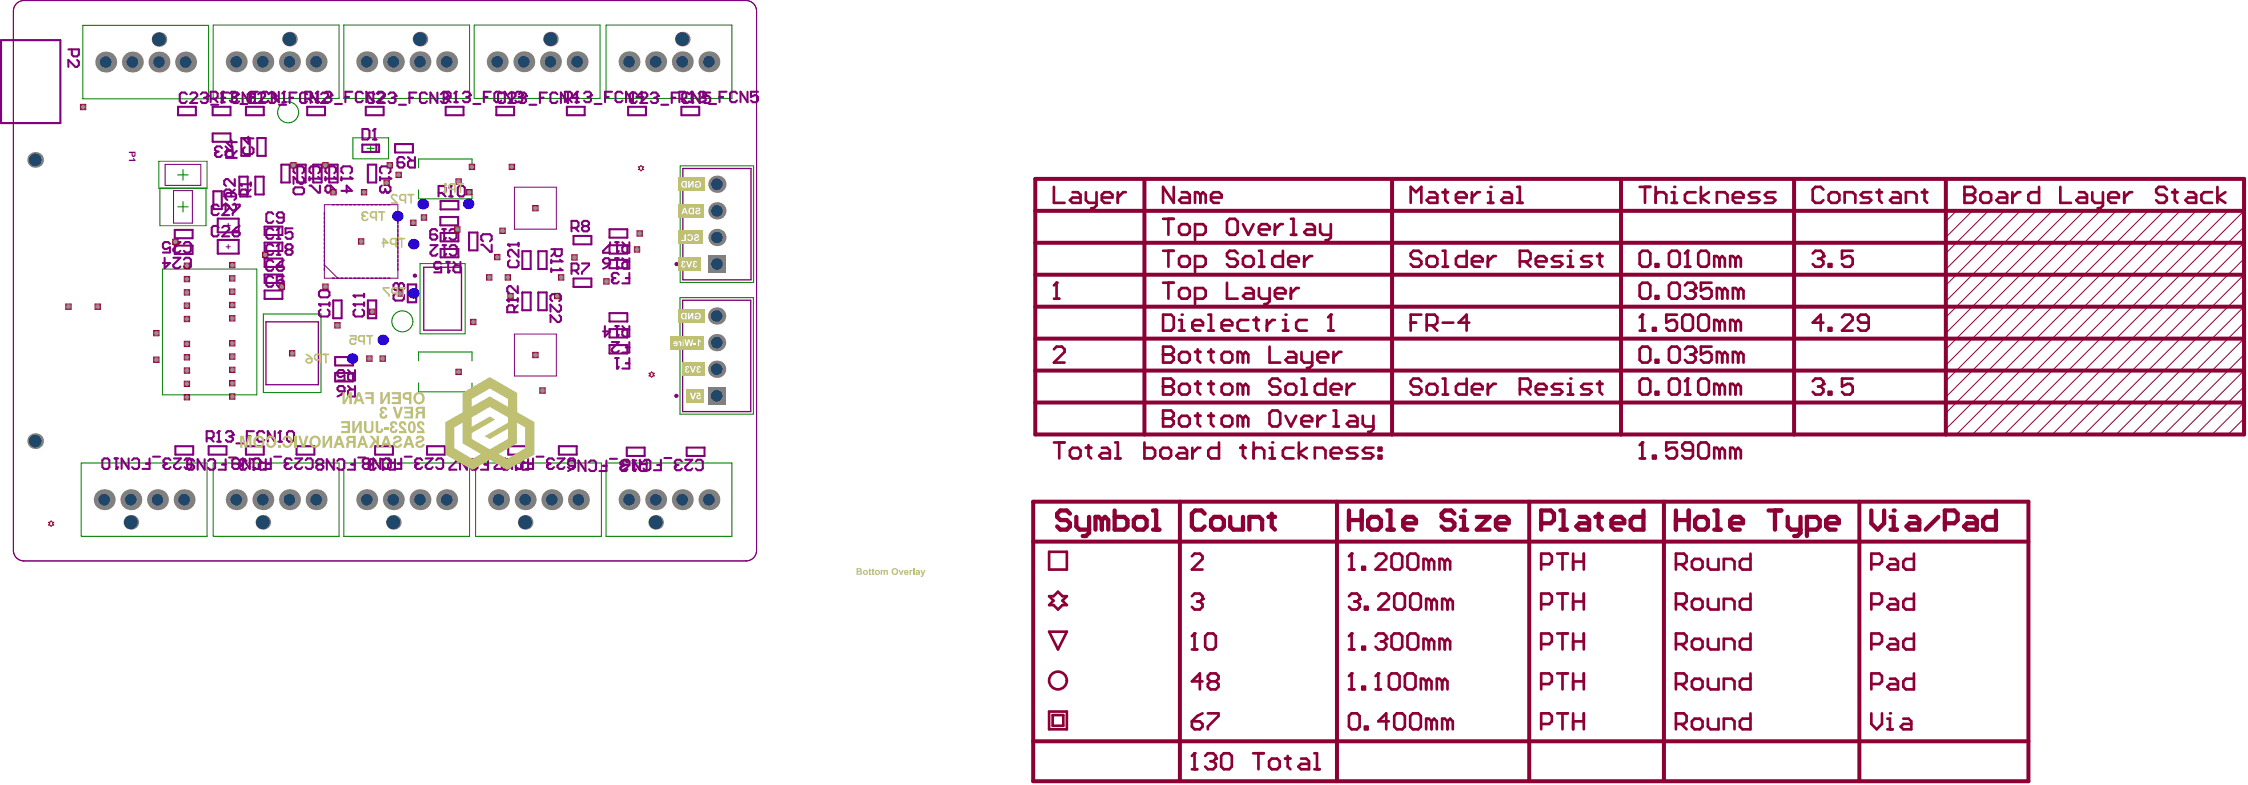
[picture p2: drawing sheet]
<svg xmlns="http://www.w3.org/2000/svg" width="714mm" height="249mm" viewBox="0 0 714 249" stroke-linecap="round" stroke-linejoin="round" font-family="sans-serif">
<path d="M50.4 51.2h15.3v8.6h-15.3zM50.8 59.6h14.6v12h-14.6zM112 43.7h11.3v6.7h-11.3zM216 52.6h23.3v37h-23.3zM51.6 85.4h29.9v39.9h-29.9zM83.6 99.6h18.3v25h-18.3zM133.4 83.6h14.3v22.3h-14.3zM215.9 94.4h23.3v37h-23.3z" fill="none" stroke="#008000" stroke-width=".32"/>
<g fill="none" stroke="#008000" stroke-width=".33">
<path d="M26.3 8h39.9v23.3h-39.9zM67.7 8h39.9v23.2h-39.9zM109.1 8h40v23.2h-40zM150.6 8h39.9v23.2h-39.9zM192.4 8h40v23.2h-40zM56.4 55.5h3.3M58.1 53.8v3.4M116.5 47h2.4M117.7 45.9v2.3M132.9 53.3v-2.9h17v2.9M56.4 65.6h3.3M58.1 64v3.3"/>
<path d="M132.9 60.3v2.8h17v-2.8M132.9 114.5v-2.8h17v2.8M132.9 121.5v2.8h17v-2.8M25.8 146.9h39.9v23.3h-39.9zM67.7 146.9h39.9v23.3h-39.9zM109.1 146.9h40v23.3h-40zM151 146.9h39.9v23.3h-39.9zM192.4 146.9h40v23.3h-40z"/>
<circle cx="91.5" cy="35.6" r="3.3"/>
<circle cx="127.7" cy="102" r="3.3"/>
</g>
<path d="M163.3 59.4h13.3v13.3h-13.3zM103 65h23.3v23.3h-23.3zM103 84l4.2 4.3M163.3 106h13.3v13.3h-13.3z" fill="none" stroke="#800080" stroke-width=".32"/>
<path d="M216.8 53.5h21.6v35.3h-21.6zM134.5 84.8h12v19.9h-12zM216.7 95.3h21.6v35.3h-21.6zM84.4 102.1h16.7v20h-16.7z" fill="none" stroke="#800080" stroke-width=".42"/>
<g fill="none" stroke="#800080" stroke-width=".67">
<path d="M.3 12.7h18.9v26.4h-18.9zM56.5 33.9h5.7v2.7h-5.7zM67.5 33.9h5.7v2.7h-5.7zM78.1 33.9h5.6v2.7h-5.6zM97.5 33.9h5.7v2.7h-5.7zM116.1 33.9h5.7v2.7h-5.7zM141.5 33.9h5.7v2.7h-5.7zM157.6 33.9h5.6v2.7h-5.6zM180 33.9h5.6v2.7h-5.6zM199.4 33.9h5.7v2.7h-5.7zM216.3 33.9h5.7v2.7h-5.7zM67.5 42.3h5.7v2.7h-5.7z"/>
<path d="M76 56.1h2.6v5.6h-2.6zM76.6 43.8h2.7v5.7h-2.7zM81.1 56.1h2.6v5.6h-2.6zM81.7 43.8h2.7v5.7h-2.7zM89.3 52.2h2.7v5.7h-2.7zM94.4 52.2h2.6v5.7h-2.6zM99.4 52.2h2.7v5.7h-2.7zM104.5 52.2h2.7v5.7h-2.7zM115 45.9h5.4v2.3h-5.4zM116.8 52.2h2.6v5.7h-2.6zM119.5 45.9v2.3M125.4 45.7h5.7v2.7h-5.7z"/>
<path d="M143.1 59v3.3M53.9 77.4l-.5-.6h-1.1l-.6 .6v1.1l.6 .5h.5l1.1-.5v1.6h-2.2M55 76.8h2.3l-2.3 2.2v.6l.6 .5h1.1l.6-.5M55.5 72.9h5.6v2.7h-5.6zM55.5 77.9h5.6v2.7h-5.6zM58.4 77.4l.5-.6h1.1l.6 .6v2.2l-.6 .5h-1.1l-.5-.5M67.7 60.7h2.7v5.6h-2.7zM69.1 69.4h6.7v4.3h-6.7zM69.1 76.1h6.7v4.4h-6.7zM84 71.9h5.7v2.7h-5.7zM84 77h5.7v2.6h-5.7zM139.2 61.2h1.7l.6-.5v-1.1l-.6-.6h-1.7v3.3"/>
<path d="M139.8 68.8h5.6v2.7h-5.6zM139.9 63.8h5.6v2.6h-5.6zM139.9 73.9h5.6v2.7h-5.6zM139.9 79h5.6v2.6h-5.6zM140.3 61.2l1.2 1.1M142.6 62.3h1.1M148.9 73.8h2.7v5.6h-2.7zM165.8 79.7h2.7v5.6h-2.7zM170.9 79.7h2.7v5.6h-2.7zM182.1 74.9h5.6v2.6h-5.6zM193.5 72.7h5.6v2.7h-5.6zM193.5 77.8h5.6v2.7h-5.6z"/>
<path d="M84 87.1h5.7v2.7h-5.7zM84 82h5.7v2.7h-5.7zM84 92.2h5.7v2.6h-5.7zM105.8 95.3h2.7v5.7h-2.7zM116.8 95.3h2.6v5.7h-2.6zM129.5 90.3h2.6v5.6h-2.6zM165.8 92.8h2.7v5.6h-2.7zM170.9 92.8h2.7v5.6h-2.7zM182.1 88.4h5.6v2.6h-5.6zM193.5 82.5h5.6v2.6h-5.6zM193.5 99.4h5.6v2.6h-5.6zM106.4 113.3h5.7v2.6h-5.7z"/>
<path d="M106.4 118.4h5.7v2.6h-5.7zM193.5 104.4h5.6v2.7h-5.6zM193.5 109.5h5.6v2.6h-5.6zM55.7 141.6h5.6v2.6h-5.6zM66.2 141.6h5.7v2.6h-5.7zM78.1 141.6h5.6v2.6h-5.6zM94.1 141.6h5.7v2.6h-5.7zM119.1 141.6h5.6v2.6h-5.6zM135.6 141.6h5.6v2.6h-5.6zM161.4 141.6h5.6v2.6h-5.6zM177.4 141.6h5.7v2.6h-5.7zM199 142h5.6v2.7h-5.6z"/>
<path d="M218 142h5.7v2.7h-5.7z"/>
</g>
<path d="M52.4 52.2h11.3v6.6h-11.3zM55.1 60.5h6v10.3h-6z" fill="none" stroke="#800080" stroke-width=".33"/>
<circle cx="143.1" cy="59" r=".33" fill="#800080"/>
<path d="M143.1 59l-.5 .6M145.3 59.6l.6-.6h1.1l.6 .6v2.2l-.6 .5h-1.1l-.6-.5zM140.5 77.8h1.2M141.1 77.8v3.3M142.8 78.3l.5-.5h1.1l.6 .5v2.2l-.6 .6h-1.1l-.5-.6" fill="none" stroke="#800080" stroke-width=".67"/>
<circle cx="141.1" cy="81.1" r=".33" fill="#800080"/>
<path d="M136.7 77.8h2.2l-2.2 2.2v.5l.5 .6h1.1l.6-.6M141.7 80.5l-.6 .6M141.7 83.1h1.1M142.3 83.1v3.3M143.9 83.1l1.2 1.1M146.2 83.1v3.3h-1.7l-.6-.5v-1.1l.6-.6h1.7" fill="none" stroke="#800080" stroke-width=".67"/>
<circle cx="142.3" cy="86.4" r=".33" fill="#800080"/>
<path d="M140.1 83.7l-.6-.6h-1.1l-.6 .6v1.1l.6 .5h.6l1.1-.5v1.6h-2.3M142.8 85.9l-.5 .5M181.4 85.8h1.7l.6-.5v-1.2l-.6-.5h-1.7v3.3M182.5 85.8l1.2 1.1M184.8 83.6h2.2v.5l-2.2 2.3v.5" fill="none" stroke="#800080" stroke-width=".67"/>
<g fill="#800080">
<path d="M40.9 50.7h1.5l-.2-.5h.3l.5 .6v.3h-2.1z"/>
<path d="M42.1 48.6v.3a.32 .32 0 0 0 .3 .4 .32 .32 0 0 0 .3-.4v-.3zM40.9 48.1h2.1v1a.66 .66 0 0 1-.7 .7 .66 .66 0 0 1-.5-.9v-.3h-.9z"/>
</g>
<path d="M51.9 147.7v.5l.6 .6h1.1l.5-.6M55.2 145.4h2.3l-2.3 2.3v.5l.6 .6h1.1l.6-.6M58.6 146l.5-.6h1.1l.6 .6v2.2l-.6 .6h-1.1l-.5-.6" fill="none" stroke="#800080" stroke-width=".67"/>
<circle cx="51.9" cy="147.7" r=".33" fill="#800080"/>
<path d="M36.4 145.4h1.1M36.9 145.4v3.4M40.8 145.4v3.4l-2.2-3.4v3.4M41.9 146l.6-.6h1.1l.6 .6v2.2l-.6 .6h-1.1l-.6-.6M46.4 147.1h1.1M47.5 145.4v3.4h-2.2M48.6 144.9h2.2M52.5 147.1l-.6 .6M52.5 147.1h.5M54.1 146l-.5-.6h-1.1l-.6 .6v.6l.6 .5" fill="none" stroke="#800080" stroke-width=".67"/>
<circle cx="36.9" cy="148.8" r=".33" fill="#800080"/>
<path d="M32.5 146l.6-.6h1.1l.5 .6v2.2l-.5 .6h-1.1l-.6-.6zM37.5 148.2l-.6 .6M90.4 147.7v.5l.5 .6h1.1l.6-.6M93.7 145.4h2.2l-2.2 2.3v.5l.6 .6h1.1l.5-.6M97 146l.6-.6h1.1l.6 .6v2.2l-.6 .6h-1.1l-.6-.6" fill="none" stroke="#800080" stroke-width=".67"/>
<circle cx="90.4" cy="147.7" r=".33" fill="#800080"/>
<path d="M76 146l-.6-.6h-1.1l-.6 .6v2.2l.6 .6h1.1l.6-.6v-.5l-.6-.6h-1.7M79.3 145.4v3.4l-2.2-3.4v3.4M80.4 146l.6-.6h1.1l.5 .6v2.2l-.5 .6h-1.1l-.6-.6M84.8 147.1h1.1M85.9 145.4v3.4h-2.2M87.1 144.9h2.2M90.9 147.1l-.5 .6M90.9 147.1h.6M92.6 146l-.6-.6h-1.1l-.5 .6v.6l.5 .5M131.8 147.7v.5l.6 .6h1.1l.5-.6M135.1 145.4h2.3l-2.3 2.3v.5l.6 .6h1.1l.6-.6M138.5 146l.5-.6h1.1l.6 .6v2.2l-.6 .6h-1.1l-.5-.6" fill="none" stroke="#800080" stroke-width=".67"/>
<circle cx="131.8" cy="147.7" r=".33" fill="#800080"/>
<g fill="none" stroke="#800080" stroke-width=".67">
<path d="M115.7 147.1h1.1M115.7 147.1l-.5-.5v-.6l.5-.6h1.1l.6 .6v.6l-.6 .5M115.7 147.1l-.5 .6v.5l.5 .6h1.1l.6-.6v-.5l-.6-.6M120.7 145.4v3.4l-2.2-3.4v3.4M121.8 146l.6-.6h1.1l.5 .6v2.2l-.5 .6h-1.1l-.6-.6M126.3 147.1h1.1M127.4 145.4v3.4h-2.2M128.5 144.9h2.2M132.4 147.1l-.6 .6M132.4 147.1h.5M134 146l-.5-.6h-1.1l-.6 .6v.6l.6 .5M173.7 147.7v.5l.5 .6h1.1l.6-.6"/>
<path d="M177 145.4h2.2l-2.2 2.3v.5l.5 .6h1.2l.5-.6M180.3 146l.6-.6h1.1l.5 .6v2.2l-.5 .6h-1.1l-.6-.6"/>
</g>
<circle cx="173.7" cy="147.7" r=".33" fill="#800080"/>
<path d="M159.2 145.4v.6l-2.2 2.2v.6h2.2M162.6 145.4v3.4l-2.2-3.4v3.4M163.7 146l.5-.6h1.1l.6 .6v2.2l-.6 .6h-1.1l-.5-.6M168.1 147.1h1.1M169.2 145.4v3.4h-2.2M170.3 144.9h2.3M174.2 147.1l-.5 .6M174.2 147.1h.6M175.9 146l-.6-.6h-1.1l-.5 .6v.6l.5 .5M214.2 148.1v.5l.6 .6h1.1l.6-.6M217.6 145.9h2.2l-2.2 2.2v.5l.5 .6h1.1l.6-.6M220.9 146.4l.6-.5h1.1l.5 .5v2.2l-.5 .6h-1.1l-.6-.6" fill="none" stroke="#800080" stroke-width=".67"/>
<circle cx="214.2" cy="148.1" r=".33" fill="#800080"/>
<g fill="none" stroke="#800080" stroke-width=".67">
<path d="M202.2 29.9l-.6-.5h-1.1l-.5 .5v2.2l.5 .6h1.1l.6-.6M203.3 29.9l.5-.5h1.1l.6 .5v.6l-2.2 2.2h2.2M206.6 29.9l.6-.5h1.1l.5 .5v.6M197.6 146.4l.6-.5h1.1l.5 .5v1.1h-1.6l-.6-.5zM199.8 147.5l-1.1 1.1-1.1 .6M203.2 145.9v3.3l-2.3-3.3v3.3M204.3 146.4l.5-.5h1.1l.6 .5v2.2l-.6 .6h-1.1l-.5-.6M208.7 147.5h1.1M209.8 145.9v3.3h-2.2M210.9 145.3h2.2M214.8 147.5l-.6 .6M214.8 147.5h.6"/>
<path d="M216.5 146.4l-.6-.5h-1.1l-.6 .5v.6l.6 .5"/>
</g>
<circle cx="208.8" cy="30.5" r=".33" fill="#800080"/>
<path d="M160.3 29.9l-.5-.5h-1.1l-.6 .5v2.2l.6 .6h1.1l.5-.6M161.4 29.9l.6-.5h1.1l.5 .5v.6l-2.2 2.2h2.2M164.8 29.9l.5-.5h1.1l.6 .5v.6M207.7 31h.6M208.3 31l.5 .6v.5l-.5 .6h-1.1l-.6-.6M208.8 30.5l-.5 .5M209.9 33.2h2.3M213.3 31h1.1M215.5 29.4h-2.2v3.3M218.8 29.9l-.5-.5h-1.2l-.5 .5v2.2l.5 .6h1.2l.5-.6M222.1 29.4v3.3l-2.2-3.3v3.3M225.5 29.4h-2.3v1.6l1.2-.5h.5l.6 .5v1.1l-.6 .6h-1.1l-.6-.6" fill="none" stroke="#800080" stroke-width=".67"/>
<circle cx="167" cy="30.5" r=".33" fill="#800080"/>
<path d="M118.9 29.9l-.6-.5h-1.1l-.5 .5v2.2l.5 .6h1.1l.6-.6M120 29.9l.6-.5h1.1l.5 .5v.6l-2.2 2.2h2.2M123.3 29.9l.6-.5h1.1l.5 .5v.6M165.9 31h.5M166.4 31l.6 .6v.5l-.6 .6h-1.1l-.5-.6M167 30.5l-.6 .5M168.1 33.2h2.2M171.4 31h1.1M173.6 29.4h-2.2v3.3M177 29.9l-.6-.5h-1.1l-.6 .5v2.2l.6 .6h1.1l.6-.6M180.3 29.4v3.3l-2.2-3.3v3.3M183.6 31h-2.2l1.7-1.6v3.3" fill="none" stroke="#800080" stroke-width=".67"/>
<circle cx="125.5" cy="30.5" r=".33" fill="#800080"/>
<path d="M124.4 31h.6M125 31l.5 .6v.5l-.5 .6h-1.1l-.6-.6M125.5 30.5l-.5 .5M126.7 33.2h2.2M130 31h1.1M132.2 29.4h-2.2v3.3M135.5 29.9l-.5-.5h-1.1l-.6 .5v2.2l.6 .6h1.1l.5-.6M138.9 29.4v3.3l-2.3-3.3v3.3M140 29.9l.5-.5h1.1l.6 .5v.6" fill="none" stroke="#800080" stroke-width=".67"/>
<circle cx="142.2" cy="30.5" r=".33" fill="#800080"/>
<path d="M80.8 29.9l-.5-.5h-1.1l-.6 .5v2.2l.6 .6h1.1l.5-.6M82 29.9l.5-.5h1.1l.6 .5v.6l-2.2 2.2h2.2M85.3 29.9l.5-.5h1.1l.6 .5v.6M141.1 31h.5M141.6 31l.6 .6v.5l-.6 .6h-1.1l-.5-.6M142.2 30.5l-.6 .5" fill="none" stroke="#800080" stroke-width=".67"/>
<circle cx="87.5" cy="30.5" r=".33" fill="#800080"/>
<path d="M59.3 29.9l-.6-.5h-1.1l-.5 .5v2.2l.5 .6h1.1l.6-.6M60.4 29.9l.6-.5h1.1l.5 .5v.6l-2.2 2.2h2.2M63.7 29.9l.6-.5h1.1l.5 .5v.6M86.4 31h.5M86.9 31l.6 .6v.5l-.6 .6h-1.1l-.5-.6M87.5 30.5l-.6 .5M88.6 33.2h2.2M91.9 31h1.1M94.2 29.4h-2.3v3.3M97.5 29.9l-.6-.5h-1.1l-.5 .5v2.2l.5 .6h1.1l.6-.6M100.8 29.4v3.3l-2.2-3.3v3.3M101.9 29.9l.6-.5h1.1l.5 .5v.6l-2.2 2.2h2.2" fill="none" stroke="#800080" stroke-width=".67"/>
<circle cx="65.9" cy="30.5" r=".33" fill="#800080"/>
<path d="M64.8 31h.6M65.4 31l.5 .6v.5l-.5 .6h-1.1l-.6-.6M65.9 30.5l-.5 .5M67.1 33.2h2.2M70.4 31h1.1M72.6 29.4h-2.2v3.3M75.9 29.9l-.5-.5h-1.1l-.6 .5v2.2l.6 .6h1.1l.5-.6M79.3 29.4v3.3l-2.3-3.3v3.3M80.4 32.7h1.1M80.9 29.4v3.3" fill="none" stroke="#800080" stroke-width=".67"/>
<circle cx="80.9" cy="29.4" r=".33" fill="#800080"/>
<path d="M66.9 31.3h1.6l.6-.5v-1.1l-.6-.6h-1.6v3.3M68 31.3l1.1 1.1M70.2 32.4h1.1M70.8 29.1v3.3M80.9 29.4l-.5 .5M72.2 63.5l-.6-.6v-1.1l.6-.6h2.2l.5 .6v1.1l-.5 .6M74.4 64.6l.5 .5v1.1l-.5 .6h-.6l-2.2-2.2v2.2" fill="none" stroke="#800080" stroke-width=".67"/>
<circle cx="70.8" cy="29.1" r=".33" fill="#800080"/>
<path d="M70.8 29.1l-.6 .6M73 29.7l.5-.6h1.1l.6 .6v.5" fill="none" stroke="#800080" stroke-width=".67"/>
<circle cx="75.2" cy="30.2" r=".33" fill="#800080"/>
<path d="M74.1 30.8h.5M74.6 30.8l.6 .5v.6l-.6 .5h-1.1l-.5-.5M75.2 30.2l-.6 .6M76.3 33h2.2M79.6 30.8h1.1M81.8 29.1h-2.2v3.3M85.2 29.7l-.6-.6h-1.1l-.5 .6v2.2l.5 .5h1.1l.6-.5M88.5 29.1v3.3l-2.2-3.3v3.3M89.6 32.4h1.1M90.2 29.1v3.3" fill="none" stroke="#800080" stroke-width=".67"/>
<circle cx="90.2" cy="29.1" r=".33" fill="#800080"/>
<g fill="none" stroke="#800080" stroke-width=".67">
<path d="M90.2 29.1l-.6 .6M93.2 60l.5-.6h2.2l.6 .6v1.1l-.6 .6h-2.2l-.5-.6zM93.7 55l-.5-.5v-1.2l.5-.5h2.2l.6 .5v1.2l-.6 .5M95.9 56.1l.6 .6v1.1l-.6 .5h-.5l-2.2-2.2v2.2M140.5 72.7h1.1M141 72.7v3.3M142.7 73.3l.5-.6h1.1l.6 .6v2.2l-.6 .5h-1.1l-.5-.5M86.8 83.1l-.6-.5h-1.1l-.6 .5v2.2l.6 .6h1.1l.6-.6M86.8 88.2l-.6-.6h-1.1l-.6 .6v2.2l.6 .6h1.1l.6-.6M87.9 84.2h1.6l.6 .6v.5l-.6 .6h-1.1l-.5-.6zM90.1 82.6l-1.1 .5-1.1 1.1M90.1 87.6h-2.2v1.7l1.1-.5h.5l.6 .5v1.1l-.6 .6h-1.1l-.5-.6"/>
<path d="M107.2 123l.5-.5h1.1l.6 .5v1.1h-1.7l-.5-.5zM109.4 124.1l-1.1 1.1-1.1 .6M110.5 122.5l1.1 1.1M112.7 122.5v3.3h-1.7l-.5-.6v-1.1l.5-.5h1.7"/>
</g>
<circle cx="141" cy="76" r=".33" fill="#800080"/>
<path d="M86.8 78.1l-.6-.6h-1.1l-.6 .6v2.2l.6 .5h1.1l.6-.5M88.4 77.5v3.3M138.8 73.3l-.6-.6h-1.1l-.5 .6v2.2l.5 .5h1.1l.6-.5v-.6l-.6-.5h-1.6M141.6 75.5l-.6 .5M87.9 80.8h1.1" fill="none" stroke="#800080" stroke-width=".67"/>
<circle cx="88.4" cy="77.5" r=".33" fill="#800080"/>
<path d="M98.2 56.1v1.1M98.2 56.7h3.4M98.8 55l-.6-.5v-1.2l.6-.5h2.2l.6 .5v1.2l-.6 .5M88.4 77.5l-.5 .6M91.2 79.2l-.6-.6v-.5l.6-.6h1.1l.6 .6v.5l-.6 .6M91.2 79.2l-.6 .5v.6l.6 .5h1.1l.6-.5v-.6l-.6-.5M91.2 79.2h1.1" fill="none" stroke="#800080" stroke-width=".67"/>
<circle cx="101.6" cy="56.7" r=".33" fill="#800080"/>
<path d="M98.2 58.9h.6l2.2 2.2h.6v-2.2M101 56.1l.6 .6M112.2 96.5h3.4M112.8 98.2l-.6 .6v1.1l.6 .5h2.2l.6-.5v-1.1l-.6-.6M115.6 96v1.1" fill="none" stroke="#800080" stroke-width=".67"/>
<circle cx="112.2" cy="96.5" r=".33" fill="#800080"/>
<path d="M112.2 96.5l.6 .6M112.2 93.8h3.4M115.6 93.2v1.1" fill="none" stroke="#800080" stroke-width=".67"/>
<circle cx="112.2" cy="93.8" r=".33" fill="#800080"/>
<path d="M101.3 96.5h3.3M101.8 98.2l-.5 .6v1.1l.5 .5h2.2l.6-.5v-1.1l-.6-.6M104.6 96v1.1M112.2 93.8l.6 .5" fill="none" stroke="#800080" stroke-width=".67"/>
<circle cx="101.3" cy="96.5" r=".33" fill="#800080"/>
<path d="M140.9 31.3h1.6l.6-.5v-1.1l-.6-.6h-1.6v3.3M142 31.3l1.1 1.1M144.2 32.4h1.1M144.7 29.1v3.3M101.3 96.5l.5 .6M101.3 92.7l.5-.6h2.2l.6 .6v1.1l-.6 .5h-2.2l-.5-.5z" fill="none" stroke="#800080" stroke-width=".67"/>
<circle cx="144.7" cy="29.1" r=".33" fill="#800080"/>
<path d="M144.7 29.1l-.5 .6M147 29.7l.5-.6h1.1l.6 .6v.5" fill="none" stroke="#800080" stroke-width=".67"/>
<circle cx="149.2" cy="30.2" r=".33" fill="#800080"/>
<path d="M148.1 30.8h.5M148.6 30.8l.6 .5v.6l-.6 .5h-1.1l-.5-.5M149.2 30.2l-.6 .6M150.3 33h2.2M153.6 30.8h1.1M155.8 29.1h-2.2v3.3M159.2 29.7l-.6-.6h-1.1l-.6 .6v2.2l.6 .5h1.1l.6-.5M162.5 29.1v3.3l-2.2-3.3v3.3M163.6 29.7l.5-.6h1.2l.5 .6v.5" fill="none" stroke="#800080" stroke-width=".67"/>
<circle cx="165.8" cy="30.2" r=".33" fill="#800080"/>
<path d="M164.7 30.8h.6M165.3 30.8l.5 .5v.6l-.5 .5h-1.2l-.5-.5M165.8 30.2l-.5 .6M86.8 73l-.6-.6h-1.1l-.6 .6v2.2l.6 .6h1.1l.6-.6M87.9 75.8h1.1M88.4 72.4v3.4" fill="none" stroke="#800080" stroke-width=".67"/>
<circle cx="88.4" cy="72.4" r=".33" fill="#800080"/>
<path d="M86.8 67.9l-.6-.5h-1.1l-.6 .5v2.2l.6 .6h1.1l.6-.6M88.4 72.4l-.5 .6M90.1 69h-1.7l-.5-.5v-.6l.5-.5h1.1l.6 .5v2.2l-.6 .6h-1.1l-.5-.6M92.9 72.4h-2.3v1.7l1.2-.6h.5l.6 .6v1.1l-.6 .6h-1.1l-.6-.6M195.3 103.5h1.2M195.9 103.5v3.3M197.6 103.5l1.1 1.1M199.8 103.5v3.3h-1.7l-.5-.6v-1.1l.5-.5h1.7" fill="none" stroke="#800080" stroke-width=".67"/>
<circle cx="195.9" cy="106.8" r=".33" fill="#800080"/>
<path d="M103.3 56.1v1.1M103.3 56.7h3.3M103.9 55l-.6-.5v-1.2l.6-.5h2.2l.5 .5v1.2l-.5 .5M192 103.5v3.3l1.7-1.7h-2.2M194.2 108.5h2.3l-2.3 2.3v.5l.6 .6h1.1l.6-.6M196.5 106.2l-.6 .6M198.7 110.2h1.1M199.8 108.5v3.4h-2.2" fill="none" stroke="#800080" stroke-width=".67"/>
<circle cx="106.6" cy="56.7" r=".33" fill="#800080"/>
<path d="M103.3 59.4l.6-.5h1.1v1.6l-.6 .6h-.5l-.6-.6zM105 58.9l1.1 1.1 .5 1.1M106.1 56.1l.5 .6M181.4 72.3h1.7l.6-.6v-1.1l-.6-.5h-1.7v3.3M182.5 72.3l1.2 1.1M185.3 71.7l-.5-.5v-.6l.5-.5h1.1l.6 .5v.6l-.6 .5M185.3 71.7l-.5 .6v.5l.5 .6h1.1l.6-.6v-.5l-.6-.6M185.3 71.7h1.1M200.8 146.1h1.2M201.4 146.1v3.3M203.1 146.1l1.1 1.1M205.3 146.1v3.3h-1.7l-.5-.5v-1.1l.5-.6h1.7" fill="none" stroke="#800080" stroke-width=".67"/>
<circle cx="201.4" cy="149.4" r=".33" fill="#800080"/>
<path d="M197 148.3v.6l.5 .5h1.1l.6-.5M202 148.9l-.6 .5" fill="none" stroke="#800080" stroke-width=".67"/>
<circle cx="197" cy="148.3" r=".33" fill="#800080"/>
<g fill="none" stroke="#800080" stroke-width=".67">
<path d="M163.2 145.7h1.1M163.8 145.7v3.3M165.4 145.7l1.1 1.1M167.7 145.7v3.3h-1.7l-.6-.5v-1.1l.6-.6h1.7M180.3 146.7l.6-.6h1.1l.5 .6v1.1h-1.6l-.6-.6zM182.5 147.8l-1.1 1.1-1.1 .5M185.9 146.1v3.3l-2.2-3.3v3.3M187 146.7l.5-.6h1.1l.6 .6v2.2l-.6 .5h-1.1l-.5-.5M191.4 147.8h1.1M192.5 146.1v3.3h-2.2M193.6 145.6h2.3M197.5 147.8l-.5 .5"/>
<path d="M197.5 147.8h.6M199.2 146.7l-.6-.6h-1.1l-.5 .6v.5l.5 .6"/>
</g>
<circle cx="163.8" cy="149" r=".33" fill="#800080"/>
<path d="M159.3 147.9v.6l.6 .5h1.1l.6-.5M164.3 148.5l-.5 .5" fill="none" stroke="#800080" stroke-width=".67"/>
<circle cx="159.3" cy="147.9" r=".33" fill="#800080"/>
<g fill="none" stroke="#800080" stroke-width=".67">
<path d="M120.9 145.7h1.2M121.5 145.7v3.3M123.2 145.7l1.1 1.1M125.4 145.7v3.3h-1.7l-.5-.5v-1.1l.5-.6h1.7M144.9 145.7v.6l-2.2 2.2v.5h2.2M148.2 145.7v3.3l-2.2-3.3v3.3M149.4 146.3l.5-.6h1.1l.6 .6v2.2l-.6 .5h-1.1l-.5-.5M153.8 147.4h1.1M154.9 145.7v3.3h-2.2M156 145.1h2.2M159.9 147.4l-.6 .5M159.9 147.4h.5"/>
<path d="M161.6 146.3l-.6-.6h-1.1l-.6 .6v.5l.6 .6"/>
</g>
<circle cx="121.5" cy="149" r=".33" fill="#800080"/>
<path d="M117.1 147.9v.6l.5 .5h1.1l.6-.5M122.1 148.5l-.6 .5" fill="none" stroke="#800080" stroke-width=".67"/>
<circle cx="117.1" cy="147.9" r=".33" fill="#800080"/>
<g fill="none" stroke="#800080" stroke-width=".67">
<path d="M79.9 145.7h1.1M80.5 145.7v3.3M82.2 145.7l1.1 1.1M84.4 145.7v3.3h-1.7l-.5-.5v-1.1l.5-.6h1.7M101 147.4h1.1M101 147.4l-.6-.6v-.5l.6-.6h1.1l.5 .6v.5l-.5 .6M101 147.4l-.6 .5v.6l.6 .5h1.1l.5-.5v-.6l-.5-.5M106 145.7v3.3l-2.2-3.3v3.3M107.1 146.3l.5-.6h1.1l.6 .6v2.2l-.6 .5h-1.1l-.5-.5M111.5 147.4h1.1M112.6 145.7v3.3h-2.2M113.7 145.1h2.3"/>
<path d="M117.6 147.4l-.5 .5M117.6 147.4h.6M119.3 146.3l-.6-.6h-1.1l-.5 .6v.5l.5 .6"/>
</g>
<circle cx="80.5" cy="149" r=".33" fill="#800080"/>
<path d="M76.1 147.9v.6l.5 .5h1.1l.6-.5M81 148.5l-.5 .5" fill="none" stroke="#800080" stroke-width=".67"/>
<circle cx="76.1" cy="147.9" r=".33" fill="#800080"/>
<g fill="none" stroke="#800080" stroke-width=".67">
<path d="M65.6 139h1.7l.5-.5v-1.1l-.5-.6h-1.7v3.3M66.7 139l1.1 1.1M69.5 136.8v3.3M61.6 146.3l-.5-.6h-1.1l-.6 .6v2.2l.6 .5h1.1l.5-.5v-.6l-.5-.5h-1.7M65 145.7v3.3l-2.3-3.3v3.3M66.1 146.3l.5-.6h1.1l.6 .6v2.2l-.6 .5h-1.1l-.5-.5M68.9 140.1h1.1M70.5 147.4h1.1M71.6 145.7v3.3h-2.2M72.7 145.1h2.2M76.6 147.4l-.5 .5M76.6 147.4h.6"/>
<path d="M78.3 146.3l-.6-.6h-1.1l-.5 .6v.5l.5 .6"/>
</g>
<circle cx="69.5" cy="136.8" r=".33" fill="#800080"/>
<path d="M69.5 136.8l-.6 .6M71.7 137.4l.6-.6h1.1l.5 .6v.5" fill="none" stroke="#800080" stroke-width=".67"/>
<circle cx="73.9" cy="137.9" r=".33" fill="#800080"/>
<path d="M72.8 138.5h.6M73.4 138.5l.5 .5v.6l-.5 .5h-1.1l-.6-.5M73.9 137.9l-.5 .6M78.4 138.5h1.1M80.6 136.8h-2.2v3.3M83.9 137.4l-.5-.6h-1.2l-.5 .6v2.2l.5 .5h1.2l.5-.5M87.2 136.8v3.3l-2.2-3.3v3.3M88.9 136.8v3.3M75 140.7h2.3M88.3 140.1h1.2" fill="none" stroke="#800080" stroke-width=".67"/>
<circle cx="88.9" cy="136.8" r=".33" fill="#800080"/>
<path d="M175 79.1h3.3v1.6l-.5 .6h-1.1l-.6-.6v-1.6M175 82.4v1.1M175 82.9h3.3M176.1 80.2l-1.1 1.1M88.9 136.8l-.6 .6M91.1 137.4l.6-.6h1.1l.5 .6v2.2l-.5 .5h-1.1l-.6-.5z" fill="none" stroke="#800080" stroke-width=".67"/>
<circle cx="178.3" cy="82.9" r=".33" fill="#800080"/>
<path d="M175 85.2v1.1M175 85.7h3.3M177.8 82.4l.5 .5" fill="none" stroke="#800080" stroke-width=".67"/>
<circle cx="178.3" cy="85.7" r=".33" fill="#800080"/>
<path d="M161.3 77.6h3.3M164.6 79.3v2.2l-2.2-2.2h-.6l-.5 .5v1.1l.5 .6M164.6 77v1.2M161.8 82.6l-.5 .5v1.1l.5 .6h2.3l.5-.6v-1.1l-.5-.5M177.8 85.2l.5 .5" fill="none" stroke="#800080" stroke-width=".67"/>
<circle cx="161.3" cy="77.6" r=".33" fill="#800080"/>
<path d="M161.3 77.6l.5 .6M195.3 113.6h1.2M195.9 113.6v3.3M198.7 115.3h1.1M199.8 113.6v3.3h-2.2" fill="none" stroke="#800080" stroke-width=".67"/>
<circle cx="195.9" cy="116.9" r=".33" fill="#800080"/>
<path d="M68.3 48.7v.5l.5 .6h1.1l.6-.6M71.6 46.5l1.1 1.1M73.5 44.5v2.3l-1.7-1.7h3.4M73.8 46.5v3.3h-1.7l-.5-.6v-1.1l.5-.5h1.7M74.1 50.1v-1.7l-.6-.5h-1.1l-.6 .5v1.7h3.4M75.2 47.9l-1.1 1.1M77.7 46.7l-.5 .5v1.2l.5 .5h2.2l.6-.5v-1.2l-.6-.5M78.8 43.4v2.2l-1.6-1.7h3.3M196.5 116.4l-.6 .5" fill="none" stroke="#800080" stroke-width=".67"/>
<circle cx="68.3" cy="48.7" r=".33" fill="#800080"/>
<g fill="none" stroke="#800080" stroke-width=".67">
<path d="M68.8 48.1l-.5 .6M68.8 48.1h.6M70.5 47l-.6-.5h-1.1l-.5 .5v.6l.5 .5M74.5 56.8v2.2l-2.2-2.2h-.6l-.5 .6v1.1l.5 .5M76.3 58.5h3.3M79.6 57.9v1.1M73.4 62.3v-1.6l-.5-.6h-1.2l-.5 .6v1.6h3.3M74.5 60.1l-1.1 1.1M78.5 62.3v-1.6l-.6-.6h-1.1l-.5 .6v1.6h3.3M79.6 60.1l-1.1 1.1M152.8 77.7h.5l2.2 2.2h.6v-2.2M153.3 76.5l-.5-.5v-1.1l.5-.6h2.2l.6 .6v1.1l-.6 .5"/>
<path d="M125.5 93.1l-.6 .6v1.1l.6 .6h2.2l.6-.6v-1.1l-.6-.6M126.6 90.4l-.6-.6h-.5l-.6 .6v1.1l.6 .5h.5l.6-.5M126.6 90.4l.5-.6h.6l.6 .6v1.1l-.6 .5h-.6l-.5-.5M126.6 90.4v1.1"/>
</g>
<circle cx="76.3" cy="58.5" r=".33" fill="#800080"/>
<path d="M179.3 31.3h1.7l.5-.5v-1.1l-.5-.6h-1.7v3.3M180.4 31.3l1.1 1.1M182.7 32.4h1.1M183.2 29.1v3.3M76.3 58.5l.5 .5" fill="none" stroke="#800080" stroke-width=".67"/>
<circle cx="183.2" cy="29.1" r=".33" fill="#800080"/>
<path d="M183.2 29.1l-.5 .6M185.4 29.7l.6-.6h1.1l.5 .6v.5" fill="none" stroke="#800080" stroke-width=".67"/>
<circle cx="187.6" cy="30.2" r=".33" fill="#800080"/>
<g fill="none" stroke="#800080" stroke-width=".67">
<path d="M96.9 31.3h1.7l.5-.5v-1.1l-.5-.6h-1.7v3.3M98 31.3l1.1 1.1M100.2 32.4h1.1M100.8 29.1v3.3M186.5 30.8h.6M187.1 30.8l.5 .5v.6l-.5 .5h-1.1l-.6-.5M187.6 30.2l-.5 .6M188.8 33h2.2M192.1 30.8h1.1M194.3 29.1h-2.2v3.3M197.6 29.7l-.5-.6h-1.1l-.6 .6v2.2l.6 .5h1.1l.5-.5M201 29.1v3.3l-2.3-3.3v3.3"/>
<path d="M204.3 30.8h-2.2l1.6-1.7v3.3"/>
</g>
<circle cx="100.8" cy="29.1" r=".33" fill="#800080"/>
<path d="M100.8 29.1l-.6 .6M103 29.7l.5-.6h1.2l.5 .6v.5" fill="none" stroke="#800080" stroke-width=".67"/>
<circle cx="105.2" cy="30.2" r=".33" fill="#800080"/>
<g fill="none" stroke="#800080" stroke-width=".67">
<path d="M104.1 30.8h.6M104.7 30.8l.5 .5v.6l-.5 .5h-1.2l-.5-.5M105.2 30.2l-.5 .6M106.3 33h2.2M109.6 30.8h1.2M111.9 29.1h-2.3v3.3M115.2 29.7l-.6-.6h-1.1l-.5 .6v2.2l.5 .5h1.1l.6-.5M118.5 29.1v3.3l-2.2-3.3v3.3M119.6 29.7l.6-.6h1.1l.5 .6v.5l-2.2 2.2h2.2M215.7 31.3h1.6l.6-.5v-1.1l-.6-.6h-1.6v3.3M216.8 31.3l1.1 1.1M219 32.4h1.1"/>
<path d="M219.6 29.1v3.3"/>
</g>
<circle cx="219.6" cy="29.1" r=".33" fill="#800080"/>
<path d="M219.6 29.1l-.6 .6M221.8 29.7l.5-.6h1.1l.6 .6v.5" fill="none" stroke="#800080" stroke-width=".67"/>
<circle cx="224" cy="30.2" r=".33" fill="#800080"/>
<g fill="none" stroke="#800080" stroke-width=".67">
<path d="M222.9 30.8h.5M223.4 30.8l.6 .5v.6l-.6 .5h-1.1l-.5-.5M224 30.2l-.6 .6M225.1 33h2.2M228.4 30.8h1.1M230.7 29.1h-2.3v3.3M234 29.7l-.6-.6h-1.1l-.5 .6v2.2l.5 .5h1.1l.6-.5M237.3 29.1v3.3l-2.2-3.3v3.3M240.6 29.1h-2.2v1.7l1.1-.6h.6l.5 .6v1.1l-.5 .5h-1.1l-.6-.5M108.4 56.1v1.1M108.4 56.7h3.3M108.9 55l-.5-.5v-1.2l.5-.5h2.3l.5 .5v1.2l-.5 .5"/>
<path d="M128.4 50.4l-.6-.6h-1.1l-.5 .6v2.2l.5 .6h1.1l.6-.6v-.5l-.6-.6h-1.6M129.5 49.8l1.1 1.1M131.7 49.8v3.4h-1.6l-.6-.6v-1.1l.6-.6h1.6M109.4 118l-.6-.6h-1.1l-.5 .6v1.1l.5 .5h.6l1.1-.5v1.6h-2.2M110.5 117.4l1.1 1.1M112.7 117.4v3.3h-1.7l-.5-.5v-1.1l.5-.6h1.7"/>
</g>
<circle cx="111.7" cy="56.7" r=".33" fill="#800080"/>
<path d="M111.2 56.1l.5 .6M120.6 56.1v1.1M120.6 56.7h3.4M121.2 55l-.6-.5v-1.2l.6-.5h2.2l.6 .5v1.2l-.6 .5M108.4 60.5h3.3l-1.6-1.6v2.2" fill="none" stroke="#800080" stroke-width=".67"/>
<circle cx="124" cy="56.7" r=".33" fill="#800080"/>
<path d="M123.4 56.1l.6 .6M123.4 58.9l.6 .5v1.1l-.6 .6h-.5" fill="none" stroke="#800080" stroke-width=".67"/>
<circle cx="122.9" cy="61.1" r=".33" fill="#800080"/>
<path d="M115.1 40.9h1.6l.6 .6v2.2l-.6 .6h-1.6zM118.4 44.3h1.1M119 40.9v3.4M121.2 58.9l-.6 .5v1.1l.6 .6h.6l.5-.6M122.3 60v.5M122.3 60.5l.6 .6" fill="none" stroke="#800080" stroke-width=".67"/>
<circle cx="119" cy="40.9" r=".33" fill="#800080"/>
<path d="M119 40.9l-.6 .6M161 95.2h3.4M163.3 99.1v-1.7l-.6-.5h-1.1l-.6 .5v1.7h3.4M164.4 96.9l-1.1 1.1M164.4 94.6v1.2" fill="none" stroke="#800080" stroke-width=".67"/>
<circle cx="161" cy="95.2" r=".33" fill="#800080"/>
<g fill="none" stroke="#800080" stroke-width=".67">
<path d="M69.4 72.2l-.5-.5h-1.1l-.6 .5v2.3l.6 .5h1.1l.5-.5M69.4 65.5l-.5-.6h-1.1l-.6 .6v2.2l.6 .5h1.1l.5-.5M70.5 72.2l.6-.5h1.1l.6 .5v.6l-2.3 2.2h2.3M70.5 65.5l.6-.6h1.1l.6 .6v.5l-2.3 2.2h2.3M73.9 73.3h1.6l.6 .6v.6l-.6 .5h-1.1l-.5-.5zM73.9 64.9h2.2v.6l-2.2 2.2v.5M76.1 71.7l-1.1 .5-1.1 1.1M52.3 81.8v3.3l1.6-1.7h-2.2M55 81.8h2.3l-2.3 2.2v.6l.6 .5h1.1l.6-.5M58.4 82.3l.5-.5h1.1l.6 .5v2.3l-.6 .5h-1.1l-.5-.5M161 95.2l.6 .6M164.4 90.8v2.2l-2.3-2.2h-.5l-.6 .5v1.1l.6 .6"/>
<path d="M175.3 95.5l-.5-.5v-1.1l.5-.6h2.2l.6 .6v1.1l-.6 .5M177.5 96.7l.6 .5v1.1l-.6 .6h-.5l-2.2-2.2v2.2M177.5 100l.6 .5v1.1l-.6 .6h-.5l-2.2-2.2v2.2M194.2 88.8v.5l.6 .6h1.1l.6-.6M198.7 88.2h1.1M199.8 86.6v3.3h-2.2"/>
</g>
<circle cx="194.2" cy="88.8" r=".33" fill="#800080"/>
<path d="M194.8 88.2l-.6 .6M194.8 88.2h.5M195.3 81.9h1.2M195.9 81.9v3.4M196.5 87.1l-.6-.5h-1.1l-.6 .5v.6l.6 .5M197.6 81.9l1.1 1.1M199.8 81.9v3.4h-1.7l-.5-.6v-1.1l.5-.6h1.7" fill="none" stroke="#800080" stroke-width=".67"/>
<circle cx="195.9" cy="85.3" r=".33" fill="#800080"/>
<path d="M21.7 15.7h3.3v1.6l-.5 .6h-1.1l-.6-.6v-1.6M24.5 19l.5 .6v1.1l-.5 .5h-.6l-2.2-2.2v2.2M195.3 76.9h1.2M195.9 76.9v3.3M197.6 76.9l1.1 1.1M199.8 76.9v3.3h-1.7l-.5-.6v-1.1l.5-.5h1.7M191.5 82.5l.5-.6h1.1l.6 .6v1.1h-1.7l-.5-.6zM193.7 83.6l-1.1 1.1-1.1 .6M196.5 84.7l-.6 .6" fill="none" stroke="#800080" stroke-width=".67"/>
<circle cx="195.9" cy="80.2" r=".33" fill="#800080"/>
<g fill="none" stroke="#800080" stroke-width=".67">
<path d="M193.7 76.9v.5l-2.2 2.2v.6h2.2M196.5 79.6l-.6 .6"/>
<circle cx="131.7" cy="87.5" r=".33"/>
<circle cx="214.8" cy="83.8" r=".33"/>
<circle cx="214.7" cy="125.6" r=".33"/>
</g>
<path d="M71.8 78.3h1.3M71.8 71.5h1.3M72.5 70.9v1.3M72.5 77.6v1.4" fill="none" stroke="#800080" stroke-width=".33"/>
<g fill="none" stroke="#8d0034" stroke-width="1.3">
<path d="M328.7 56.8h383.7v81h-383.7zM363.3 56.8v81M441.9 56.8v81M514.6 56.8v81M569.6 56.8v81M617.7 56.8v81M328.7 77h383.7M328.7 66.9h383.7M328.7 97.3h383.7M328.7 87.2h383.7M328.7 107.4h383.7M328.7 117.6h383.7"/>
<path d="M328.7 127.7h383.7M328 159.2h316v88.7h-316zM374.6 159.2v88.7M424.4 159.2v88.7M485.5 159.2v88.7M528.2 159.2v88.7M590.3 159.2v88.7M328 171.8h316M328 235.2h316"/>
</g>
<path d="M333.1 175.1h5.6v5.6h-5.6zM333.1 189.2h1.4l1.4-1.4 1.4 1.4h1.4l-1.4 1.4 1.4 1.4h-1.4l-1.4 1.4-1.4-1.4h-1.4l1.4-1.4zM378.4 189.2l.8-.9h1.7l.9 .9v.8M333.1 200.4h5.6l-2.8 5.7zM532.1 204.4h2.5l.8-.9v-1.7l-.8-.8h-2.5v5.1M533.7 204.4l1.7 1.7M537.1 203.5l.9-.8h1.7l.8 .8v1.7l-.8 .9h-1.7l-.9-.9zM542.2 202.7v2.5l.8 .9h2.6v-3.4M547.3 206.1v-3.4h2.5l.8 .8v2.6M555.7 201v5.1h-2.5l-.9-.9v-1.7l.9-.8h2.5M333.1 225.8h5.6v5.6h-5.6zM334.2 226.9h3.4v3.4h-3.4z" fill="none" stroke="#8d0034" stroke-width=".85"/>
<path d="M4.3 3.5v171.1M7.6 .2h229.2M240.2 3.5v171.1M7.6 178h229.2" fill="none" stroke="#8d0034" stroke-width=".33"/>
<g fill="none" stroke="#8d0034" stroke-width=".32">
<path d="M49.6 11.7h1.7l-.8 1.6zM91.1 11.6h1.6l-.8 1.7zM132.5 11.6h1.7l-.9 1.7zM173.9 11.6h1.7l-.8 1.7zM215.8 11.6h1.7l-.9 1.7zM25.5 33.1h1.7v1.7h-1.7zM25.9 33.4h1v1.1h-1zM10.3 49.9h1.7v1.7h-1.7zM92.3 51.6h1.7v1.7h-1.7zM92.7 51.9h1v1.1h-1zM102.5 51.6h1.7v1.7h-1.7zM102.8 51.9h1v1.1h-1z"/>
<path d="M121.9 57.2h1.7v1.7h-1.7zM122.3 57.5h1v1h-1zM122.9 51.6h1.7v1.7h-1.7zM123.2 51.9h1.1v1.1h-1.1zM125.7 54.6h1.7v1.7h-1.7zM126.1 55h1v1h-1zM144.7 56.8h1.7v1.6h-1.7zM145.1 57.1h1v1h-1zM149 52.1h1.7v1.7h-1.7zM149.3 52.5h1v1h-1zM161.7 52.1h1.6v1.7h-1.6zM162 52.5h1v1h-1z"/>
<path d="M202.7 53h.4l.4-.5 .4 .5h.5l-.5 .4 .5 .4h-.5l-.4 .4-.4-.4h-.4l.4-.4zM54.8 75.9h1.7v1.7h-1.7zM55.2 76.3h1v1h-1zM105 60.1h1.7v1.7h-1.7zM105.3 60.5h1.1v1h-1.1zM113.8 75.8h1.7v1.7h-1.7zM114.1 76.1h1.1v1h-1.1zM114.7 60.1h1.7v1.7h-1.7zM115.1 60.5h1v1h-1zM130.4 69.9h1.7v1.6h-1.7zM130.7 70.2h1v1h-1zM133.8 68.2h1.6v1.7h-1.6z"/>
<path d="M134.1 68.5h1v1h-1zM134.2 63.9h1.7v1.7h-1.7zM134.5 64.3h1v1h-1zM144.3 72h1.7v1.7h-1.7zM144.7 72.3h1v1h-1zM148.1 60.1h1.7v1.7h-1.7zM148.5 60.5h1v1h-1zM158.7 72.4h1.7v1.7h-1.7zM159 72.7h1v1h-1zM169.1 65.2h1.7v1.7h-1.7zM169.5 65.5h1v1.1h-1zM201.4 78.3h1.7v1.7h-1.7z"/>
<path d="M201.7 78.6h1v1.1h-1zM202.2 73.2h1.7v1.7h-1.7zM202.6 73.6h1v1h-1zM621.1 66.9l-3.4 3.3M626.2 66.9l-8.5 8.4M631.2 66.9l-13.5 13.5M636.3 66.9l-18.6 18.6M641.4 66.9l-23.7 23.6M646.5 66.9l-28.8 28.7M651.5 66.9l-33.8 33.8M656.6 66.9l-38.9 38.8M661.7 66.9l-44 43.9"/>
<path d="M666.8 66.9l-49.1 49M671.8 66.9l-54.1 54M676.9 66.9l-59.2 59.1M682 66.9l-64.3 64.2M687 66.9l-69.3 69.2M692.1 66.9l-71 70.9M697.2 66.9l-71 70.9M702.3 66.9l-71.1 70.9M707.3 66.9l-71 70.9M712.4 77l-60.9 60.8M712.4 66.9l-71 70.9M712.4 72l-65.9 65.8"/>
<path d="M20.9 96.5h1.7v1.6h-1.7zM21.2 96.8h1v1h-1zM30.2 96.5h1.7v1.6h-1.7zM30.5 96.8h1v1h-1zM58.5 83.5h1.7v1.7h-1.7zM58.5 87.7h1.7v1.7h-1.7zM58.5 91.9h1.7v1.7h-1.7zM58.5 96.1h1.7v1.7h-1.7zM58.8 83.8h1.1v1h-1.1zM58.8 88h1.1v1.1h-1.1zM58.8 92.3h1.1v1h-1.1zM58.8 96.5h1.1v1h-1.1z"/>
<path d="M72.9 83.3h1.7v1.6h-1.7zM72.9 87.5h1.7v1.7h-1.7zM72.9 91.7h1.7v1.7h-1.7zM72.9 95.9h1.7v1.7h-1.7zM73.2 83.6h1v1h-1zM73.2 87.8h1v1h-1zM73.2 92h1v1.1h-1zM73.2 96.3h1v1h-1zM83.4 80h1.6v1.7h-1.6zM83.7 80.4h1v1h-1zM88.6 90.1h1.7v1.7h-1.7zM89 90.5h1v1h-1z"/>
<path d="M102.5 90.1h1.7v1.7h-1.7zM102.8 90.5h1v1h-1zM117.3 98.1h1.7v1.7h-1.7zM117.6 98.4h1v1h-1zM126.1 92.3h1.7v1.7h-1.7zM126.5 92.6h1v1.1h-1zM154.5 87.2h1.7v1.7h-1.7zM154.8 87.5h1v1h-1zM157 80.7h1.7v1.7h-1.7zM157.3 81.1h1.1v1h-1.1zM160.4 87.2h1.7v1.7h-1.7zM160.7 87.5h1v1h-1z"/>
<path d="M161.2 93.1h1.7v1.7h-1.7zM161.6 93.4h1v1h-1zM176 93.1h1.7v1.7h-1.7zM176.4 93.4h1v1h-1zM177.3 87.2h1.7v1.7h-1.7zM177.6 87.5h1v1h-1zM181.5 80.8h1.7v1.7h-1.7zM181.9 81.2h1v1h-1zM191.7 88.4h1.7v1.7h-1.7zM192 88.8h1v1h-1zM712.4 87.2l-50.7 50.6M712.4 82.1l-55.8 55.7"/>
<path d="M712.4 92.2l-45.6 45.6M712.4 97.3l-40.6 40.5M48.8 104.8h1.7v1.7h-1.7zM48.8 113.3h1.7v1.7h-1.7zM49.1 105.2h1v1h-1zM49.1 113.6h1v1h-1zM58.5 108.3h1.7v1.7h-1.7zM58.5 100.4h1.7v1.7h-1.7zM58.5 112.5h1.7v1.7h-1.7zM58.5 116.7h1.7v1.7h-1.7zM58.8 108.6h1.1v1h-1.1zM58.8 100.7h1.1v1h-1.1z"/>
<path d="M58.8 112.8h1.1v1.1h-1.1zM58.8 117.1h1.1v1h-1.1zM72.9 108.1h1.7v1.7h-1.7zM72.9 100.1h1.7v1.7h-1.7zM72.9 112.3h1.7v1.7h-1.7zM72.9 116.5h1.7v1.7h-1.7zM73.2 112.6h1v1h-1zM73.2 108.4h1v1h-1zM73.2 100.5h1v1h-1zM73.2 116.8h1v1.1h-1zM91.9 111.2h1.7v1.7h-1.7zM92.2 111.6h1.1v1h-1.1z"/>
<path d="M106.3 102.4h1.7v1.7h-1.7zM106.6 102.7h1v1h-1zM116.4 112.9h1.7v1.7h-1.7zM116.8 113.3h1v1h-1zM120.6 112.9h1.7v1.7h-1.7zM121 113.3h1v1h-1zM144.7 117.2h1.7v1.6h-1.7zM145.1 117.5h1v1h-1zM149.4 101.3h1.7v1.7h-1.7zM149.7 101.7h1v1h-1zM169.1 111.8h1.7v1.7h-1.7zM169.5 112.1h1v1h-1z"/>
<path d="M206 118.4h.5l.4-.4 .4 .4h.4l-.4 .4 .4 .5h-.4l-.4 .4-.4-.4h-.5l.5-.5zM712.4 112.5l-25.4 25.3M712.4 102.4l-35.5 35.4M712.4 107.4l-30.4 30.4M712.4 117.6l-20.3 20.2M10.3 139.1h1.7v1.7h-1.7zM58.5 121h1.7v1.6h-1.7zM58.5 125.2h1.7v1.7h-1.7zM58.8 121.3h1.1v1h-1.1zM58.8 125.5h1.1v1h-1.1zM72.9 120.7h1.7v1.7h-1.7zM72.9 125h1.7v1.6h-1.7z"/>
<path d="M73.2 121.1h1v1h-1zM73.2 125.3h1v1h-1zM171.4 123.1h1.7v1.7h-1.7zM171.7 123.4h1v1h-1zM712.4 122.6l-15.2 15.2M712.4 132.8l-5.1 5M712.4 127.7l-10.1 10.1M15.4 165.7h.4l.4-.4 .5 .4h.4l-.4 .4 .4 .5h-.4l-.5 .4-.4-.4h-.4l.4-.5zM40.7 164.9h1.7l-.9 1.7zM82.6 164.9h1.7l-.9 1.7zM124 164.9h1.7l-.8 1.7zM165.9 164.9h1.7l-.9 1.7z"/>
<path d="M207.3 164.9h1.7l-.8 1.7z"/>
</g>
<path d="M382.4 163l-1-1h-2l-1 1v4l1 1h2l1-1M384.5 165l1-1h2l1 1v2l-1 1h-2l-1-1zM390.6 164v3l1 1h3v-4M396.6 168v-4h3.1l1 1v3M402.7 164h2.1M403.7 163v4l1.1 1" fill="none" stroke="#8d0034" stroke-width="1.4"/>
<circle cx="381.8" cy="190" r=".42" fill="#8d0034"/>
<path d="M380.1 190.8h.8M380.9 190.8l.9 .9v.8l-.9 .9h-1.7l-.8-.9M381.8 190l-.9 .8M428.3 189.2l.8-.9h1.7l.8 .9v.8" fill="none" stroke="#8d0034" stroke-width=".85"/>
<circle cx="431.6" cy="190" r=".42" fill="#8d0034"/>
<g fill="none" stroke="#8d0034" stroke-width=".85">
<path d="M378.4 176.5l.8-.9h1.7l.9 .9v.8l-3.4 3.4h3.4M429.9 190.8h.9M430.8 190.8l.8 .9v.8l-.8 .9h-1.7l-.8-.9M431.6 190l-.8 .8M433.3 192.5h.9v.9h-.9zM437.6 189.2l.8-.9h1.7l.8 .9v.8l-3.3 3.4h3.3M442.6 189.2l.9-.9h1.7l.8 .9v3.3l-.8 .9h-1.7l-.9-.9zM447.7 189.2l.8-.9h1.7l.9 .9v3.3l-.9 .9h-1.7l-.8-.9zM454.5 190.8l-.9-.8h-.8v3.4M454.5 190.8v2.6M454.5 190.8l.8-.8 .8 .8v2.6M459.5 190.8l-.8-.8h-.9v3.4"/>
<path d="M459.5 190.8v2.6M459.5 190.8l.9-.8 .8 .8v2.6M594.1 191.7h2.5l.9-.9v-1.6l-.9-.9h-2.5v5.1M600 190h1.7l.8 .8v2.6h-2.5l-.8-.9 .8-.8h2.5M607.6 188.3v5.1h-2.5l-.9-.9v-1.7l.9-.8h2.5M489.3 217h2.5l.9-.8v-1.7l-.9-.8h-2.5v5M494.4 213.7h3.3M496 213.7v5M499.4 213.7v5M499.4 216.2h3.4M502.8 213.7v5M594.1 217h2.5l.9-.8v-1.7l-.9-.8h-2.5v5"/>
<path d="M600 215.3h1.7l.8 .9v2.5h-2.5l-.8-.8 .8-.9h2.5M607.6 213.7v5h-2.5l-.9-.8v-1.7l.9-.9h2.5M379.2 239v5.1M429.1 226.3h1.7l.8 .9v3.3l-.8 .9h-1.7l-.8-.9v-3.3zM433.3 230.5h.9v.9h-.9zM440.9 228.9h-3.3l2.5-2.6v5.1M442.6 227.2l.9-.9h1.7l.8 .9v3.3l-.8 .9h-1.7l-.9-.9zM447.7 227.2l.8-.9h1.7l.9 .9v3.3l-.9 .9h-1.7l-.8-.9zM454.5 228.9l-.9-.9h-.8v3.4M454.5 228.9v2.5M454.5 228.9l.8-.9 .8 .9v2.5M459.5 228.9l-.8-.9h-.9v3.4"/>
<path d="M459.5 228.9v2.5M459.5 228.9l.9-.9 .8 .9v2.5M532.1 229.7h2.5l.8-.8v-1.7l-.8-.9h-2.5v5.1M533.7 229.7l1.7 1.7M537.1 228.9l.9-.9h1.7l.8 .9v1.6l-.8 .9h-1.7l-.9-.9zM542.2 228v2.5l.8 .9h2.6v-3.4M547.3 231.4v-3.4h2.5l.8 .9v2.5M555.7 226.3v5.1h-2.5l-.9-.9v-1.6l.9-.9h2.5M378.4 244.1h1.7"/>
</g>
<g fill="none" stroke="#8d0034" stroke-width="1.4">
<path d="M339.7 163l-1-1h-2.1l-1 1v1l1 1h2.1l1 1v1l-1 1h-2.1l-1-1M341.7 164v3l1 1h3.1M345.8 164v5.1l-1.1 1h-1M349.8 165l-1-1h-1v4M349.8 165l1-1 1 1v3M349.8 165v3M353.9 162v6h3l1-1v-2l-1-1h-3M360 165l1-1h2l1 1v2l-1 1h-2l-1-1zM366 168h2.1M366 162h1.1v6M532.1 162v6M532.1 165h4"/>
<path d="M536.1 162v6M538.1 165l1.1-1h2l1 1v2l-1 1h-2l-1.1-1zM544.2 168h2.1M544.2 162h1v6M549.3 166h4.1v-1l-1.1-1h-2l-1 1v2l1 1h2M561.5 162h4M563.5 162v6M567.6 164v3l1 1h3M571.6 164v5.1l-1 1h-1M573.6 168h3.1l1-1v-2l-1-1h-3.1v6.1M579.7 166h4.1v-1l-1-1h-2.1l-1 1v2l1 1h2.1"/>
</g>
<circle cx="379.2" cy="239" r=".42" fill="#8d0034"/>
<path d="M379.2 239l-.8 .8M382.6 239.8l.9-.8h1.6l.9 .8v.9" fill="none" stroke="#8d0034" stroke-width=".85"/>
<circle cx="386" cy="240.7" r=".42" fill="#8d0034"/>
<path d="M388.5 239h1.7l.9 .8v3.4l-.9 .9h-1.7l-.8-.9v-3.4zM397.8 239h3.4M399.5 239v5.1M408.8 239.8v3.4l.9 .9M417.3 239h.8v5.1M384.3 241.5h.8M385.1 241.5l.9 .9v.8l-.9 .9h-1.6l-.9-.9M386 240.7l-.9 .8M402.9 241.5l.8-.8h1.7l.9 .8v1.7l-.9 .9h-1.7l-.8-.9zM408 240.7h1.7M413 240.7h1.7l.9 .8v2.6h-2.6l-.8-.9 .8-.8h2.6M417.3 244.1h1.7" fill="none" stroke="#8d0034" stroke-width=".85"/>
<path d="M489.3 166h3l1-1v-2l-1-1h-3v6M495.4 162h1v6M495.4 168h2M501.5 164h2l1 1v3h-3l-1.1-1 1.1-1h3M506.5 164h2.1M507.5 163v4l1.1 1M511.6 166h4.1v-1l-1.1-1h-2l-1 1v2l1 1h2M521.7 162v6h-3l-1-1v-2l1-1h3M594.1 162v4l2 2 2.1-2v-4M600.2 168h2M600.2 164h1v4" fill="none" stroke="#8d0034" stroke-width="1.4"/>
<circle cx="601.2" cy="162" r=".68" fill="#8d0034"/>
<path d="M606.3 164h2l1 1v3h-3l-1-1 1-1h3M615.4 164l-4.1 4M617.4 166h3.1l1-1v-2l-1-1h-3.1v6M624.5 164h2.1l1 1v3h-3.1l-1-1 1-1h3.1M633.6 162v6h-3l-1-1v-2l1-1h3" fill="none" stroke="#8d0034" stroke-width="1.4"/>
<path d="M520.5 121l.9-.9h1.7l.8 .9v3.3l-.8 .9h-1.7l-.9-.9zM525.6 124.3h.9v.9h-.9zM530.7 120.1h1.7l.8 .9v3.3l-.8 .9h-1.7l-.9-.9v-3.3zM534.9 125.2h1.7M535.8 120.1v5.1M489.3 204.4h2.5l.9-.9v-1.7l-.9-.8h-2.5v5.1M494.4 201h3.3M496 201v5.1M499.4 201v5.1M499.4 203.5h3.4M502.8 201v5.1" fill="none" stroke="#8d0034" stroke-width=".85"/>
<circle cx="535.8" cy="120.1" r=".42" fill="#8d0034"/>
<g fill="none" stroke="#8d0034" stroke-width=".85">
<path d="M451.2 121l-.8-.9h-1.7l-.8 .9v.8l.8 .8h1.7l.8 .9v.8l-.8 .9h-1.7l-.8-.9M453.8 121.8h1.7l.8 .8v1.7l-.8 .9h-1.7l-.9-.9v-1.7zM458 120.1h.8v5.1M458 125.2h1.7M465.6 120.1v5.1h-2.5l-.9-.9v-1.7l.9-.8h2.5M467.3 123.5h3.4v-.9l-.9-.8h-1.7l-.8 .8v1.7l.8 .9h1.7M472.4 121.8v3.4M474.9 121.8h-.8l-1.7 1.7M482.5 123.5h2.5l.9-.9v-1.6l-.9-.9h-2.5v5.1M484.2 123.5l1.7 1.7M487.6 123.5h3.4v-.9l-.9-.8h-1.7l-.8 .8v1.7l.8 .9h1.7M496 121.8h-2.5l-.9 .8 .9 .9h1.7l.8 .8-.8 .9h-2.6"/>
<path d="M497.7 125.2h1.7M497.7 121.8h.9v3.4M535.8 120.1l-.9 .9M539.1 121l.9-.9h1.7l.8 .9v3.3l-.8 .9h-1.7l-.9-.9zM545.9 122.6l-.8-.8h-.9v3.4M545.9 122.6v2.6M545.9 122.6l.8-.8 .9 .8v2.6M551 122.6l-.9-.8h-.8v3.4M551 122.6v2.6M551 122.6l.8-.8 .9 .8v2.6"/>
</g>
<circle cx="498.6" cy="120.1" r=".42" fill="#8d0034"/>
<path d="M369.2 110v5h2.6l.8-.8v-.8l-.8-.9h-2.6M505.3 121.8h-2.5l-.9 .8 .9 .9h1.7l.8 .8-.8 .9h-2.6M507 121.8h1.7M507.9 121v3.3l.8 .9" fill="none" stroke="#8d0034" stroke-width=".85"/>
<circle cx="369.2" cy="112.5" r=".42" fill="#8d0034"/>
<g fill="none" stroke="#8d0034" stroke-width=".85">
<path d="M369.2 99.8h2.6l.8 .9v3.4l-.8 .8h-2.6zM369.2 110h2.6l.8 .8v.9l-.8 .8h-2.6M374.3 112.5l.9-.8h1.6l.9 .8v1.7l-.9 .8h-1.6l-.9-.8zM374.3 104.9h1.7M374.3 101.5h.9v3.4M379.4 111.7h1.7M380.2 110.8v3.4l.9 .8M383.6 111.7h1.7M384.5 110.8v3.4l.8 .8M387.8 112.5l.9-.8h1.7l.8 .8v1.7l-.8 .8h-1.7l-.9-.8zM394.6 112.5l-.8-.8h-.9v3.3M394.6 112.5v2.5"/>
<path d="M394.6 112.5l.8-.8 .9 .8v2.5M403.1 110v5h3.3M409 111.7h1.7l.8 .8v2.5h-2.5l-.9-.8 .9-.8h2.5M413.2 111.7v2.5l.8 .8h2.6M416.6 111.7v4.2l-.9 .8h-.8M418.3 113.4h3.3v-.9l-.8-.8h-1.7l-.8 .8v1.7l.8 .8h1.7M423.3 111.7v3.3M425.9 111.7h-.9l-1.7 1.7"/>
</g>
<circle cx="375.2" cy="99.8" r=".42" fill="#8d0034"/>
<path d="M383.6 99.8h.9v5.1M378.5 103.2h3.4v-.8l-.8-.9h-1.7l-.9 .9v1.7l.9 .8h1.7M383.6 104.9h1.7M387.8 103.2h3.4v-.8l-.8-.9h-1.7l-.9 .9v1.7l.9 .8h1.7M396.3 101.5h-2.5l-.9 .9v1.7l.9 .8h2.5M398 101.5h1.7M398.8 100.7v3.4l.9 .8M402.2 101.5v3.4M404.7 101.5h-.8l-1.7 1.7M407.3 104.9h1.7M407.3 101.5h.8v3.4" fill="none" stroke="#8d0034" stroke-width=".85"/>
<circle cx="408.1" cy="99.8" r=".42" fill="#8d0034"/>
<path d="M422.5 99.8v5.1M414.9 101.5h-2.6l-.8 .9v1.7l.8 .8h2.6M421.6 104.9h1.7" fill="none" stroke="#8d0034" stroke-width=".85"/>
<circle cx="422.5" cy="99.8" r=".42" fill="#8d0034"/>
<path d="M623.7 59.3v5.1h2.5l.8-.9v-.8l-.8-.9h-2.5M422.5 99.8l-.9 .9" fill="none" stroke="#8d0034" stroke-width=".85"/>
<circle cx="623.7" cy="61.8" r=".42" fill="#8d0034"/>
<g fill="none" stroke="#8d0034" stroke-width=".85">
<path d="M623.7 59.3h2.5l.8 .8v.9l-.8 .8h-2.5M647.3 59.3v5.1h-2.5l-.8-.9v-1.7l.8-.8h2.5M654.1 59.3v5.1h3.4M704 59.3v5.1M628.7 61.8l.9-.8h1.7l.8 .8v1.7l-.8 .9h-1.7l-.9-.9zM634.7 61h1.6l.9 .8v2.6h-2.5l-.9-.9 .9-.8h2.5M638.9 61v3.4M641.4 61h-.8l-1.7 1.7M660 61h1.7l.8 .8v2.6h-2.5l-.8-.9 .8-.8h2.5M664.2 61v2.5l.9 .9h2.5M667.6 61v4.2l-.8 .9h-.9M669.3 62.7h3.4v-.9l-.9-.8h-1.6l-.9 .8v1.7l.9 .9h1.6"/>
<path d="M674.4 61v3.4M676.9 61h-.8l-1.7 1.7M687.9 60.1l-.8-.8h-1.7l-.9 .8v.9l.9 .8h1.7l.8 .9v.8l-.8 .9h-1.7l-.9-.9M689.6 61h1.7M690.4 60.1v3.4l.9 .9M694.7 61h1.7l.8 .8v2.6h-2.5l-.9-.9 .9-.8h2.5M702.3 61h-2.6l-.8 .8v1.7l.8 .9h2.6M706.5 61l-2.5 1.7 2.5 1.7M520.5 145.4h1.7M521.4 140.4v5"/>
</g>
<circle cx="521.4" cy="140.4" r=".42" fill="#8d0034"/>
<g fill="none" stroke="#8d0034" stroke-width=".85">
<path d="M578.9 60.1l-.9-.8h-1.7l-.8 .8v3.4l.8 .9h1.7l.9-.9M580.6 61.8l.8-.8h1.7l.8 .8v1.7l-.8 .9h-1.7l-.8-.9zM585.6 64.4v-3.4h2.6l.8 .8v2.6M594.1 61h-2.6l-.8 .8 .8 .9h1.7l.9 .8-.9 .9h-2.5M595.8 61h1.7M596.6 60.1v3.4l.9 .9M600.8 61h1.7l.9 .8v2.6h-2.6l-.8-.9 .8-.8h2.6M605.1 64.4v-3.4h2.5l.8 .8v2.6M610.1 61h1.7M611 60.1v3.4l.8 .9M334.6 94.8h1.7M335.4 89.7v5.1"/>
<path d="M451.2 99.8h-3.3v5.1M447.9 102.4h1.6M452.9 103.2h2.6l.8-.8v-1.7l-.8-.9h-2.6v5.1M454.6 103.2l1.7 1.7M458 102.4h3.4M466.4 102.4h-3.3l2.5-2.6v5.1M521.4 140.4l-.9 .8M524.8 144.6h.8v.8h-.8zM532.4 140.4h-3.4v2.5l1.7-.8h.8l.9 .8v1.7l-.9 .8h-1.7l-.8-.8M537.4 142.9h-2.5l-.8-.8v-.9l.8-.8h1.7l.8 .8v3.4l-.8 .8h-1.7l-.8-.8M539.1 141.2l.9-.8h1.7l.8 .8v3.4l-.8 .8h-1.7l-.9-.8zM545.9 142.9l-.8-.8h-.9v3.3"/>
<path d="M545.9 142.9v2.5M545.9 142.9l.8-.8 .9 .8v2.5M551 142.9l-.9-.8h-.8v3.3M551 142.9v2.5M551 142.9l.8-.8 .9 .8v2.5"/>
</g>
<circle cx="335.4" cy="89.7" r=".42" fill="#8d0034"/>
<path d="M447.9 64.4v-5.1l1.6 1.7 1.7-1.7v5.1M453.8 61h1.7l.8 .8v2.6h-2.5l-.9-.9 .9-.8h2.5M458 61h1.7M458.8 60.1v3.4l.9 .9M462.2 62.7h3.4v-.9l-.8-.8h-1.7l-.9 .8v1.7l.9 .9h1.7M467.3 61v3.4M469.8 61h-.8l-1.7 1.7M472.4 61h.8v3.4M472.4 64.4h1.7M335.4 89.7l-.8 .8" fill="none" stroke="#8d0034" stroke-width=".85"/>
<circle cx="473.2" cy="59.3" r=".42" fill="#8d0034"/>
<g fill="none" stroke="#8d0034" stroke-width=".85">
<path d="M481.7 59.3h.8v5.1M520.5 59.3h3.4M522.2 59.3v5.1M525.6 59.3v5.1M477.4 61h1.7l.9 .8v2.6h-2.6l-.8-.9 .8-.8h2.6M481.7 64.4h1.6M525.6 61.8l.9-.8h1.6l.9 .8v2.6M530.7 61h.8v3.4M530.7 64.4h1.7M578.9 102.4h-3.4l2.5-2.6v5.1M580.6 104.1h.8v.8h-.8zM584.8 100.7l.8-.9h1.7l.9 .9v.8l-3.4 3.4h3.4"/>
<path d="M593.2 102.4h-2.5l-.8-.9v-.8l.8-.9h1.7l.8 .9v3.4l-.8 .8h-1.7l-.8-.8"/>
</g>
<circle cx="531.5" cy="59.3" r=".42" fill="#8d0034"/>
<path d="M540 59.3v5.1M538.3 61h-2.5l-.9 .8v1.7l.9 .9h2.5M542.5 61l-2.5 1.7 2.5 1.7M545.1 64.4v-3.4h2.5l.8 .8v2.6M550.1 62.7h3.4v-.9l-.8-.8h-1.7l-.9 .8v1.7l.9 .9h1.7M558.6 61h-2.6l-.8 .8 .8 .9h1.7l.9 .8-.9 .9h-2.5M563.6 61h-2.5l-.8 .8 .8 .9h1.7l.8 .8-.8 .9h-2.5M575.5 121l.8-.9h1.7l.9 .9v.8" fill="none" stroke="#8d0034" stroke-width=".85"/>
<circle cx="578.9" cy="121.8" r=".42" fill="#8d0034"/>
<g fill="none" stroke="#8d0034" stroke-width=".85">
<path d="M369.2 69.4h3.4M370.9 69.4v5.1M374.3 72l.9-.9h1.6l.9 .9v1.7l-.9 .8h-1.6l-.9-.8zM379.4 74.5h2.5l.9-.8v-1.7l-.9-.9h-2.5v5.1M389.5 70.3l.9-.9h1.7l.8 .9v3.4l-.8 .8h-1.7l-.9-.8zM394.6 71.1l1.7 3.4 1.7-3.4M399.7 72.8h3.4v-.8l-.9-.9h-1.7l-.8 .9v1.7l.8 .8h1.7M404.7 71.1v3.4M407.3 71.1h-.9l-1.7 1.7M409.8 69.4h.9v5.1M409.8 74.5h1.7M414.9 71.1h1.7l.8 .9v2.5h-2.5l-.9-.8 .9-.9h2.5"/>
<path d="M419.1 71.1v2.6l.9 .8h2.5M422.5 71.1v4.2l-.9 .9h-.8M530.7 79.6h1.7l.8 .8v3.4l-.8 .8h-1.7l-.9-.8v-3.4zM535.8 79.6v5M520.5 80.4l.9-.8h1.7l.8 .8v3.4l-.8 .8h-1.7l-.9-.8zM525.6 83.8h.9v.8h-.9zM534.9 84.6h1.7M577.2 122.6h.8M578 122.6l.9 .9v.8l-.9 .9h-1.7l-.8-.9M578.9 121.8l-.9 .8M580.6 124.3h.8v.9h-.8zM588.2 120.1h-3.4v2.5l1.7-.8h.8l.9 .8v1.7l-.9 .9h-1.7l-.8-.9"/>
</g>
<circle cx="535.8" cy="79.6" r=".42" fill="#8d0034"/>
<path d="M535.8 79.6l-.9 .8M539.1 80.4l.9-.8h1.7l.8 .8v3.4l-.8 .8h-1.7l-.9-.8zM545.9 82.1l-.8-.8h-.9v3.3M545.9 82.1v2.5M545.9 82.1l.8-.8 .9 .8v2.5M551 82.1l-.9-.8h-.8v3.3M551 82.1v2.5M551 82.1l.8-.8 .9 .8v2.5M520.5 110.8l.9-.8h1.7l.8 .8v3.4l-.8 .8h-1.7l-.9-.8zM525.6 114.2h.9v.8h-.9zM530.7 110h1.7l.8 .8v3.4l-.8 .8h-1.7l-.9-.8v-3.4zM534.9 110.8l.9-.8h1.6l.9 .8v.9" fill="none" stroke="#8d0034" stroke-width=".85"/>
<circle cx="538.3" cy="111.7" r=".42" fill="#8d0034"/>
<path d="M536.6 112.5h.8M537.4 112.5l.9 .9v.8l-.9 .8h-1.6l-.9-.8M538.3 111.7l-.9 .8M543.4 110h-3.4v2.5l1.7-.8h.8l.9 .8v1.7l-.9 .8h-1.7l-.8-.8M546.7 112.5l-.8-.8h-.8v3.3M546.7 112.5v2.5M546.7 112.5l.9-.8 .8 .8v2.5M551.8 112.5l-.8-.8h-.9v3.3M551.8 112.5v2.5M551.8 112.5l.9-.8 .8 .8v2.5M369.2 120.1v5.1h2.6l.8-.9v-.8l-.8-.9h-2.6" fill="none" stroke="#8d0034" stroke-width=".85"/>
<circle cx="369.2" cy="122.6" r=".42" fill="#8d0034"/>
<g fill="none" stroke="#8d0034" stroke-width=".85">
<path d="M334.6 110.8l.8-.8h1.7l.9 .8v.9l-3.4 3.3h3.4M369.2 120.1h2.6l.8 .9v.8l-.8 .8h-2.6M369.2 130.2v5.1h2.6l.8-.8v-.9l-.8-.8h-2.6M374.3 122.6l.9-.8h1.6l.9 .8v1.7l-.9 .9h-1.6l-.9-.9zM379.4 121.8h1.7M380.2 121v3.3l.9 .9M383.6 121.8h1.7M384.5 121v3.3l.8 .9M387.8 122.6l.9-.8h1.7l.8 .8v1.7l-.8 .9h-1.7l-.9-.9zM394.6 122.6l-.8-.8h-.9v3.4M394.6 122.6v2.6M394.6 122.6l.8-.8 .9 .8v2.6"/>
<path d="M406.4 121l-.8-.9h-1.7l-.8 .9v.8l.8 .8h1.7l.8 .9v.8l-.8 .9h-1.7l-.8-.9M408.1 122.6l.9-.8h1.7l.8 .8v1.7l-.8 .9h-1.7l-.9-.9zM413.2 120.1h.8v5.1M413.2 125.2h1.7M420.8 120.1v5.1h-2.5l-.9-.9v-1.7l.9-.8h2.5M422.5 123.5h3.4v-.9l-.9-.8h-1.7l-.8 .8v1.7l.8 .9h1.7M427.6 121.8v3.4M430.1 121.8h-.8l-1.7 1.7"/>
</g>
<circle cx="369.2" cy="132.8" r=".42" fill="#8d0034"/>
<g fill="none" stroke="#8d0034" stroke-width=".85">
<path d="M458 79.6h.8v5M465.6 79.6v5h-2.5l-.9-.8v-1.7l.9-.8h2.5M451.2 80.4l-.8-.8h-1.7l-.8 .8v.9l.8 .8h1.7l.8 .8v.9l-.8 .8h-1.7l-.8-.8M453.8 81.3h1.7l.8 .8v1.7l-.8 .8h-1.7l-.9-.8v-1.7zM458 84.6h1.7M467.3 82.9h3.4v-.8l-.9-.8h-1.7l-.8 .8v1.7l.8 .8h1.7M472.4 81.3v3.3M474.9 81.3h-.8l-1.7 1.6M482.5 82.9h2.5l.9-.8v-1.7l-.9-.8h-2.5v5M484.2 82.9l1.7 1.7M487.6 82.9h3.4v-.8l-.9-.8h-1.7l-.8 .8v1.7l.8 .8h1.7M496 81.3h-2.5l-.9 .8 .9 .8h1.7l.8 .9-.8 .8h-2.6"/>
<path d="M497.7 84.6h1.7M497.7 81.3h.9v3.3M369.2 130.2h2.6l.8 .9v.8l-.8 .9h-2.6M374.3 132.8l.9-.9h1.6l.9 .9v1.7l-.9 .8h-1.6l-.9-.8zM379.4 131.9h1.7M380.2 131.1v3.4l.9 .8M383.6 131.9h1.7M384.5 131.1v3.4l.8 .8M387.8 132.8l.9-.9h1.7l.8 .9v1.7l-.8 .8h-1.7l-.9-.8zM394.6 132.8l-.8-.9h-.9v3.4M394.6 132.8v2.5M394.6 132.8l.8-.9 .9 .9v2.5"/>
<path d="M403.1 131.1l.8-.9h1.7l.8 .9v3.4l-.8 .8h-1.7l-.8-.8zM408.1 131.9l1.7 3.4 1.7-3.4M413.2 133.6h3.4v-.8l-.9-.9h-1.7l-.8 .9v1.7l.8 .8h1.7M418.3 131.9v3.4M420.8 131.9h-.8l-1.7 1.7M423.3 130.2h.9v5.1M423.3 135.3h1.7M428.4 131.9h1.7l.8 .9v2.5h-2.5l-.8-.8 .8-.9h2.5M432.6 131.9v2.6l.9 .8h2.5M436 131.9v4.3l-.8 .8h-.9"/>
</g>
<circle cx="498.6" cy="79.6" r=".42" fill="#8d0034"/>
<path d="M505.3 81.3h-2.5l-.9 .8 .9 .8h1.7l.8 .9-.8 .8h-2.6M507 81.3h1.7M507.9 80.4v3.4l.8 .8M575.5 80.4l.8-.8h1.7l.9 .8v.9" fill="none" stroke="#8d0034" stroke-width=".85"/>
<circle cx="578.9" cy="81.3" r=".42" fill="#8d0034"/>
<g fill="none" stroke="#8d0034" stroke-width=".85">
<path d="M334.6 59.3v5.1h3.4M340.5 61h1.7l.8 .8v2.6h-2.5l-.8-.9 .8-.8h2.5M344.7 61v2.5l.9 .9h2.5M348.1 61v4.2l-.8 .9h-.9M349.8 62.7h3.4v-.9l-.9-.8h-1.7l-.8 .8v1.7l.8 .9h1.7M354.9 61v3.4M357.4 61h-.8l-1.7 1.7M588.2 79.6h-3.4v2.5l1.7-.8h.8l.9 .8v1.7l-.9 .8h-1.7l-.8-.8M369.2 89.7h3.4M370.9 89.7v5.1M374.3 92.2l.9-.8h1.6l.9 .8v1.7l-.9 .9h-1.6l-.9-.9zM379.4 94.8h2.5l.9-.9v-1.7l-.9-.8h-2.5v5.1"/>
<path d="M389.5 89.7v5.1h3.4M395.4 91.4h1.7l.9 .8v2.6h-2.6l-.8-.9 .8-.8h2.6M399.7 91.4v2.5l.8 .9h2.6M403.1 91.4v4.2l-.9 .9h-.8M404.7 93.1h3.4v-.9l-.8-.8h-1.7l-.9 .8v1.7l.9 .9h1.7M409.8 91.4v3.4M412.3 91.4h-.8l-1.7 1.7M520.5 90.5l.9-.8h1.7l.8 .8v3.4l-.8 .9h-1.7l-.9-.9zM525.6 93.9h.9v.9h-.9zM530.7 89.7h1.7l.8 .8v3.4l-.8 .9h-1.7l-.9-.9v-3.4zM534.9 90.5l.9-.8h1.6l.9 .8v.9M577.2 82.1h.8"/>
<path d="M578 82.1l.9 .8v.9l-.9 .8h-1.7l-.8-.8M578.9 81.3l-.9 .8M580.6 83.8h.8v.8h-.8z"/>
</g>
<circle cx="538.3" cy="91.4" r=".42" fill="#8d0034"/>
<path d="M521.4 99.8v5.1M536.6 92.2h.8M537.4 92.2l.9 .9v.8l-.9 .9h-1.6l-.9-.9M538.3 91.4l-.9 .8M543.4 89.7h-3.4v2.5l1.7-.8h.8l.9 .8v1.7l-.9 .9h-1.7l-.8-.9M546.7 92.2l-.8-.8h-.8v3.4M546.7 92.2v2.6M546.7 92.2l.9-.8 .8 .8v2.6M551.8 92.2l-.8-.8h-.9v3.4M551.8 92.2v2.6M551.8 92.2l.9-.8 .8 .8v2.6M520.5 104.9h1.7" fill="none" stroke="#8d0034" stroke-width=".85"/>
<circle cx="521.4" cy="99.8" r=".42" fill="#8d0034"/>
<g fill="none" stroke="#8d0034" stroke-width=".85">
<path d="M521.4 99.8l-.9 .9M532.4 99.8h-3.4v2.6l1.7-.9h.8l.9 .9v1.7l-.9 .8h-1.7l-.8-.8M524.8 104.1h.8v.8h-.8zM534.1 100.7l.8-.9h1.7l.8 .9v3.4l-.8 .8h-1.7l-.8-.8zM539.1 100.7l.9-.9h1.7l.8 .9v3.4l-.8 .8h-1.7l-.9-.8zM545.9 102.4l-.8-.9h-.9v3.4M545.9 102.4v2.5M545.9 102.4l.8-.9 .9 .9v2.5M551 102.4l-.9-.9h-.8v3.4M551 102.4v2.5M551 102.4l.8-.9 .9 .9v2.5M428.3 218.7h1.6"/>
<path d="M429.1 213.7v5"/>
</g>
<circle cx="429.1" cy="213.7" r=".42" fill="#8d0034"/>
<path d="M429.1 213.7l-.8 .8M432.5 217.9h.8v.8h-.8zM436.7 218.7h1.7M437.6 213.7v5" fill="none" stroke="#8d0034" stroke-width=".85"/>
<circle cx="437.6" cy="213.7" r=".42" fill="#8d0034"/>
<g fill="none" stroke="#8d0034" stroke-width=".85">
<path d="M532.1 179h2.5l.8-.8v-1.7l-.8-.9h-2.5v5.1M533.7 179l1.7 1.7M537.1 178.2l.9-.9h1.7l.8 .9v1.7l-.8 .8h-1.7l-.9-.8zM542.2 177.3v2.6l.8 .8h2.6v-3.4M555.7 175.6v5.1h-2.5l-.9-.8v-1.7l.9-.9h2.5M489.3 191.7h2.5l.9-.9v-1.6l-.9-.9h-2.5v5.1M494.4 188.3h3.3M496 188.3v5.1M499.4 188.3v5.1M499.4 190.8h3.4M502.8 188.3v5.1M547.3 180.7v-3.4h2.5l.8 .9v2.5"/>
<path d="M428.3 206.1h1.6M429.1 201v5.1M437.6 213.7l-.9 .8M440.9 214.5l.9-.8h1.7l.8 .8v3.4l-.8 .8h-1.7l-.9-.8zM446 214.5l.8-.8h1.7l.9 .8v3.4l-.9 .8h-1.7l-.8-.8zM452.8 216.2l-.9-.9h-.8v3.4M452.8 216.2v2.5M452.8 216.2l.8-.9 .9 .9v2.5M457.8 216.2l-.8-.9h-.9v3.4M457.8 216.2v2.5M457.8 216.2l.9-.9 .8 .9v2.5M489.3 229.7h2.5l.9-.8v-1.7l-.9-.9h-2.5v5.1"/>
<path d="M494.4 226.3h3.3M496 226.3v5.1M499.4 226.3v5.1M499.4 228.9h3.4M502.8 226.3v5.1"/>
</g>
<circle cx="429.1" cy="201" r=".42" fill="#8d0034"/>
<path d="M429.1 201l-.8 .8M432.5 205.2h.8v.9h-.8zM436.7 201.8l.9-.8h1.6l.9 .8v.9" fill="none" stroke="#8d0034" stroke-width=".85"/>
<circle cx="440.1" cy="202.7" r=".42" fill="#8d0034"/>
<g fill="none" stroke="#8d0034" stroke-width=".85">
<path d="M438.4 203.5h.8M439.2 203.5l.9 .9v.8l-.9 .9h-1.6l-.9-.9M440.1 202.7l-.9 .8M441.8 201.8l.8-.8h1.7l.9 .8v3.4l-.9 .9h-1.7l-.8-.9zM446.8 201.8l.9-.8h1.7l.8 .8v3.4l-.8 .9h-1.7l-.9-.9zM453.6 203.5l-.8-.8h-.9v3.4M453.6 203.5v2.6M453.6 203.5l.9-.8 .8 .8v2.6M458.7 203.5l-.9-.8h-.8v3.4M458.7 203.5v2.6M458.7 203.5l.8-.8 .9 .8v2.6M594.1 204.4h2.5l.9-.9v-1.7l-.9-.8h-2.5v5.1"/>
<path d="M600 202.7h1.7l.8 .8v2.6h-2.5l-.8-.9 .8-.8h2.5M607.6 201v5.1h-2.5l-.9-.9v-1.7l.9-.8h2.5"/>
</g>
<path d="M428.3 162v6M428.3 165h4M432.3 162v6M434.3 165l1.1-1h2l1 1v2l-1 1h-2l-1.1-1zM440.4 168h2.1M440.4 162h1v6M445.5 166h4.1v-1l-1.1-1h-2l-1 1v2l1 1h2M461.7 163l-1-1h-2l-1 1v1l1 1h2l1 1v1l-1 1h-2l-1-1M463.8 168h2M463.8 164h1v4" fill="none" stroke="#8d0034" stroke-width="1.4"/>
<circle cx="464.8" cy="162" r=".68" fill="#8d0034"/>
<path d="M468.8 164h4.1l-4.1 4h4.1M474.9 166h4.1v-1l-1-1h-2.1l-1 1v2l1 1h2.1" fill="none" stroke="#8d0034" stroke-width="1.4"/>
<g fill="none" stroke="#8d0034" stroke-width=".85">
<path d="M429.1 175.6v5.1M489.3 179h2.5l.9-.8v-1.7l-.9-.9h-2.5v5.1M494.4 175.6h3.3M496 175.6v5.1M499.4 175.6v5.1M499.4 178.2h3.4M502.8 175.6v5.1M428.3 180.7h1.6M532.1 191.7h2.5l.8-.9v-1.6l-.8-.9h-2.5v5.1M533.7 191.7l1.7 1.7M537.1 190.8l.9-.8h1.7l.8 .8v1.7l-.8 .9h-1.7l-.9-.9zM542.2 190v2.5l.8 .9h2.6v-3.4"/>
<path d="M547.3 193.4v-3.4h2.5l.8 .8v2.6M555.7 188.3v5.1h-2.5l-.9-.9v-1.7l.9-.8h2.5"/>
</g>
<circle cx="429.1" cy="175.6" r=".42" fill="#8d0034"/>
<g fill="none" stroke="#8d0034" stroke-width=".85">
<path d="M429.1 175.6l-.8 .9M432.5 179.9h.8v.8h-.8zM436.7 176.5l.9-.9h1.6l.9 .9v.8l-3.4 3.4h3.4M441.8 176.5l.8-.9h1.7l.9 .9v3.4l-.9 .8h-1.7l-.8-.8zM446.8 176.5l.9-.9h1.7l.8 .9v3.4l-.8 .8h-1.7l-.9-.8zM453.6 178.2l-.8-.9h-.9v3.4M453.6 178.2v2.5M453.6 178.2l.9-.9 .8 .9v2.5M458.7 178.2l-.9-.9h-.8v3.4M458.7 178.2v2.5M458.7 178.2l.8-.9 .9 .9v2.5M532.1 217h2.5l.8-.8v-1.7l-.8-.8h-2.5v5"/>
<path d="M533.7 217l1.7 1.7M537.1 216.2l.9-.9h1.7l.8 .9v1.7l-.8 .8h-1.7l-.9-.8zM542.2 215.3v2.6l.8 .8h2.6v-3.4M547.3 218.7v-3.4h2.5l.8 .9v2.5M555.7 213.7v5h-2.5l-.9-.8v-1.7l.9-.9h2.5M594.1 226.3v3.4l1.7 1.7 1.7-1.7v-3.4M599.2 231.4h1.7M599.2 228h.8v3.4"/>
</g>
<circle cx="600" cy="226.3" r=".42" fill="#8d0034"/>
<g fill="none" stroke="#8d0034" stroke-width=".85">
<path d="M594.1 179h2.5l.9-.8v-1.7l-.9-.9h-2.5v5.1M600 177.3h1.7l.8 .9v2.5h-2.5l-.8-.8 .8-.9h2.5M607.6 175.6v5.1h-2.5l-.9-.8v-1.7l.9-.9h2.5M378.4 206.1h1.7M379.2 201v5.1M381.8 216.2h-3.4l2.5-2.5v5M384.3 216.2l-.8-.9v-.8l.8-.8h1.7l.8 .8v.8l-.8 .9M384.3 216.2l-.8 .8v.9l.8 .8h1.7l.8-.8v-.9l-.8-.8M384.3 216.2h1.7M378.4 228.9h2.5l.9 .8v.8l-.9 .9h-1.7l-.8-.9zM381.8 226.3l-1.7 .9-1.7 1.7M383.5 226.3h3.3v.9l-3.3 3.3v.9"/>
<path d="M604.2 228h1.7l.9 .9v2.5h-2.6l-.8-.9 .8-.8h2.6"/>
</g>
<circle cx="379.2" cy="201" r=".42" fill="#8d0034"/>
<g fill="none" stroke="#8d0034" stroke-width=".85">
<path d="M369.2 79.6h3.4M370.9 79.6v5M399.7 79.6h.8v5M407.3 79.6v5h-2.6l-.8-.8v-1.7l.8-.8h2.6M374.3 82.1l.9-.8h1.6l.9 .8v1.7l-.9 .8h-1.6l-.9-.8zM379.4 84.6h2.5l.9-.8v-1.7l-.9-.8h-2.5v5M392.9 80.4l-.8-.8h-1.7l-.9 .8v.9l.9 .8h1.7l.8 .8v.9l-.8 .8h-1.7l-.9-.8M395.4 81.3h1.7l.9 .8v1.7l-.9 .8h-1.7l-.8-.8v-1.7zM399.7 84.6h1.7M409 82.9h3.3v-.8l-.8-.8h-1.7l-.8 .8v1.7l.8 .8h1.7M414 81.3v3.3M416.6 81.3h-.9l-1.7 1.6"/>
<path d="M334.6 140.4h3.4M336.3 140.4v5M339.7 142.9l.8-.8h1.7l.8 .8v1.7l-.8 .8h-1.7l-.8-.8zM344.7 142.1h1.7M345.6 141.2v3.4l.8 .8M349.8 142.1h1.7l.8 .8v2.5h-2.5l-.8-.8 .8-.8h2.5M354 140.4h.9v5M354 145.4h1.7M363.3 140.4v5h2.6l.8-.8v-1.7l-.8-.8h-2.6M368.4 142.9l.8-.8h1.7l.9 .8v1.7l-.9 .8h-1.7l-.8-.8zM374.3 142.1h1.7l.8 .8v2.5h-2.5l-.8-.8 .8-.8h2.5M378.5 142.1v3.3"/>
<path d="M381.1 142.1h-.9l-1.7 1.7M387 140.4v5h-2.5l-.9-.8v-1.7l.9-.8h2.5M393.7 142.1h1.7M394.6 141.2v3.4l.8 .8M398 140.4v5M398 142.9l.8-.8h1.7l.9 .8v2.5M403 142.1h.9v3.3M403 145.4h1.7M379.2 201l-.8 .8M383.5 201h1.6l.9 .8v3.4l-.9 .9h-1.6l-.9-.9v-3.4z"/>
</g>
<circle cx="403.9" cy="140.4" r=".42" fill="#8d0034"/>
<g fill="none" stroke="#8d0034" stroke-width=".85">
<path d="M372.6 59.3v5.1l-3.4-5.1v5.1M375.2 61h1.6l.9 .8v2.6h-2.5l-.9-.9 .9-.8h2.5M381.1 61.8l-.9-.8h-.8v3.4M381.1 61.8v2.6M381.1 61.8l.8-.8 .9 .8v2.6M384.5 62.7h3.3v-.9l-.8-.8h-1.7l-.8 .8v1.7l.8 .9h1.7M410.7 142.1h-2.6l-.8 .8v1.7l.8 .8h2.6M412.3 140.4v5M414.9 142.1l-2.6 1.7 2.6 1.6M417.4 145.4v-3.3h2.6l.8 .8v2.5M422.5 143.8h3.4v-.9l-.9-.8h-1.7l-.8 .8v1.7l.8 .8h1.7M430.9 142.1h-2.5l-.8 .8 .8 .9h1.7l.8 .8-.8 .8h-2.5"/>
<path d="M436 142.1h-2.5l-.9 .8 .9 .9h1.7l.8 .8-.8 .8h-2.6M437.7 142.1h.8v.8h-.8zM437.7 144.6h.8v.8h-.8z"/>
<circle cx="335.9" cy="215.9" r="2.82"/>
</g>
<path d="M7.6 .2a3.3 3.3 0 0 0-3.3 3.3M236.8 .2a3.3 3.3 0 0 1 3.4 3.3M4.3 174.6a3.3 3.3 0 0 0 3.3 3.4M240.2 174.6a3.3 3.3 0 0 1-3.4 3.4" fill="none" stroke="#8d0034" stroke-width=".33"/>
<g fill="none" stroke="#8d0034" stroke-width=".32">
<circle cx="33.6" cy="19.7" r=".85"/>
<circle cx="42" cy="19.7" r=".85"/>
<circle cx="50.5" cy="19.7" r=".85"/>
<circle cx="58.9" cy="19.7" r=".85"/>
<circle cx="75" cy="19.6" r=".85"/>
<circle cx="83.4" cy="19.6" r=".85"/>
<circle cx="91.9" cy="19.6" r=".85"/>
<circle cx="100.4" cy="19.6" r=".85"/>
<circle cx="116.4" cy="19.6" r=".85"/>
<circle cx="124.9" cy="19.6" r=".85"/>
<circle cx="133.3" cy="19.6" r=".85"/>
<circle cx="141.8" cy="19.6" r=".85"/>
<circle cx="157.9" cy="19.6" r=".85"/>
<circle cx="166.3" cy="19.6" r=".85"/>
<circle cx="174.8" cy="19.6" r=".85"/>
<circle cx="183.2" cy="19.6" r=".85"/>
<circle cx="199.7" cy="19.6" r=".85"/>
<circle cx="208.2" cy="19.6" r=".85"/>
<circle cx="216.6" cy="19.6" r=".85"/>
<circle cx="225.1" cy="19.6" r=".85"/>
<circle cx="227.6" cy="58.4" r=".85"/>
<circle cx="227.6" cy="66.9" r=".85"/>
<circle cx="227.6" cy="75.3" r=".85"/>
<circle cx="227.6" cy="83.8" r=".85"/>
<circle cx="227.5" cy="108.7" r=".85"/>
<circle cx="227.5" cy="117.2" r=".85"/>
<circle cx="227.5" cy="100.3" r=".85"/>
<circle cx="227.5" cy="125.6" r=".85"/>
<circle cx="33.1" cy="158.5" r=".85"/>
<circle cx="41.5" cy="158.5" r=".85"/>
<circle cx="50" cy="158.5" r=".85"/>
<circle cx="58.5" cy="158.5" r=".85"/>
<circle cx="75" cy="158.5" r=".85"/>
<circle cx="83.4" cy="158.5" r=".85"/>
<circle cx="91.9" cy="158.5" r=".85"/>
<circle cx="100.4" cy="158.5" r=".85"/>
<circle cx="116.4" cy="158.5" r=".85"/>
<circle cx="124.9" cy="158.5" r=".85"/>
<circle cx="133.3" cy="158.5" r=".85"/>
<circle cx="141.8" cy="158.5" r=".85"/>
<circle cx="158.3" cy="158.5" r=".85"/>
<circle cx="166.7" cy="158.5" r=".85"/>
<circle cx="175.2" cy="158.5" r=".85"/>
<circle cx="183.6" cy="158.5" r=".85"/>
<circle cx="199.7" cy="158.5" r=".85"/>
<circle cx="208.2" cy="158.5" r=".85"/>
<circle cx="216.6" cy="158.5" r=".85"/>
<circle cx="225.1" cy="158.5" r=".85"/>
</g>
<g fill="#c0c073">
<path d="M275.9 180.6l.4-.3v.5h.3v.4h-.3v.9l.3-.1v.4a.48 .48 0 0 1-.5 0 .48 .48 0 0 1-.2-.5v-.7h-.2z"/>
<path d="M276.9 180.6l.4-.3v.5h.3v.4h-.3l.2 1.2-.6-.1v-1.1h-.2z"/>
<path d="M279.6 180.8h.4v.3l.3-.3 .6 .2a.6 .6 0 0 1 .6-.1 .6 .6 0 0 1 .4 .4v1.1h-.4l-.2-1.3-.3 .3v1h-.5l-.1-1.3-.4 .2v1.1h-.4z"/>
<path d="M285.3 180.8h.4l.3 1.1 .4-1.1h.5l-.6 1.6h-.4z"/>
<path d="M288.7 180.8h.5v.3v-.3l.5 .1-.1 .4h-.4v1.1h-.5z"/>
<path d="M146.9 124.6v6.2l-5.5 3.2v10.2l8.6 4.9 5.5-3.3 5.4 3.3 8.8-4.9v-10.3l-5.5-3.1v-6.1l-8.7-5zM149.7 132.4l5.8-3.3 5.8 3.3v1.7l-7.4 4.3 1.6 .9 5.8-3.3v3.3l-5.8 3.3-5.8-3.3v-1.9l7.5-4.3-1.7-1-5.8 3.3zM144.2 135.6l2.7-1.5v6.6l5.8 3.3-2.8 1.6-5.7-3.4zM164.1 134.1l2.6 1.5v6.6l-5.7 3.4-2.7-1.6 5.8-3.3zM149.7 126.6l5.8-3.3 5.8 3.2v2.6l-5.8-3.3-5.8 3.3z"/>
<path d="M272.3 180.6v.5h.5a.29 .29 0 0 0 .4-.3 .29 .29 0 0 0-.4-.2zM272.3 181.4v.6l1-.1-.1-.4zM271.9 180.2h1a.54 .54 0 0 1 .7 .4 .54 .54 0 0 1-.3 .7 .63 .63 0 0 1 .3 .9 .63 .63 0 0 1-.9 .2h-.8z"/>
<path d="M274.3 181.6a.43 .43 0 0 0 .8 0 .43 .43 0 0 0-.8 0zM273.9 181.6a.81 .81 0 0 1 1.6 0 .81 .81 0 0 1-1.6 0z"/>
<path d="M278.1 181.6a.43 .43 0 0 0 .8 0 .43 .43 0 0 0-.8 0zM277.8 181.6a.8 .8 0 0 1 1.6 0 .8 .8 0 0 1-1.6 0z"/>
<path d="M283.4 181.3a.7 .7 0 0 0 1.4 0 .7 .7 0 0 0-1.4 0zM283.1 181.3a1.07 1.07 0 0 1 2.1 0 1.07 1.07 0 0 1-2.1 0z"/>
<path d="M287.5 181.3l-.1 .2h.7l-.4-.4zM287.1 181.1a.73 .73 0 0 1 .9-.2 .73 .73 0 0 1 .4 .9h-1l.1 .3 .9-.2-.1 .2a.78 .78 0 0 1-1.1 .2 .78 .78 0 0 1-.1-1.2z"/>
</g>
<path d="M290.1 180.2v2.2" fill="none" stroke="#c0c073" stroke-width=".42"/>
<g fill="#c0c073">
<path d="M292.2 180.8h.4l.4 1.1 .4-1.1h.4l-.7 1.9-.3 .3h-.4l-.1-.3h.3l.2-.3z"/>
<path d="M291.1 181.8a.25 .25 0 0 0 .3 .3 .25 .25 0 0 0 .1-.4zM290.8 181l.2-.2a.7 .7 0 0 1 1 .6l.1 1-.5-.2a.52 .52 0 0 1-.6 .3 .52 .52 0 0 1-.4-.6 .52 .52 0 0 1 .7-.4l.3-.2-.2-.2-.7 .2z"/>
</g>
<path d="M215.3 81.7h7.1v4.2h-7.1z" fill-rule="evenodd" fill="#c0c073"/>
<g fill="#fff">
<path d="M220.1 82.9h.1a.64 .64 0 0 1 .6-.1 .64 .64 0 0 1 .5 .5l-.5-.1a.26 .26 0 0 0-.4 .1 .26 .26 0 0 0 .4 .3v.4a.3 .3 0 0 0-.5 .1 .3 .3 0 0 0 .2 .4 .3 .3 0 0 0 .4-.2h.4a.69 .69 0 0 1-1 .6 .69 .69 0 0 1 0-1.2l-.3-.2z"/>
<path d="M217.8 82.8h.4l.5 1.5 .6-1.5h.4l-.7 2.1h-.4z"/>
<path d="M216.4 82.9h.1a.64 .64 0 0 1 .7-.1 .64 .64 0 0 1 .4 .5l-.4-.1a.26 .26 0 0 0-.4 .1 .26 .26 0 0 0 .3 .3v.4a.31 .31 0 0 0-.4 .1 .31 .31 0 0 0 .2 .4 .31 .31 0 0 0 .4-.2h.4a.67 .67 0 0 1-1 .6 .67 .67 0 0 1 0-1.2l-.3-.2z"/>
</g>
<path d="M215.3 73.2h7.8v4.2h-7.8z" fill-rule="evenodd" fill="#c0c073"/>
<g fill="#fff">
<path d="M220.4 74.6l.6-.3a.67 .67 0 0 1 .7 .2 .67 .67 0 0 1 .2 .7l-.6 .3a.38 .38 0 0 0-.4 .1 .38 .38 0 0 0-.1 .4l.5 .1 .3-.4 .4 .1a.86 .86 0 0 1-1 .7 .86 .86 0 0 1-.7-1l.7-.4a.3 .3 0 0 0 .4-.2 .3 .3 0 0 0-.2-.4 .3 .3 0 0 0-.4 .3l-.5 .1z"/>
<path d="M218.2 74.7l.1-.1a1.03 1.03 0 0 1 1.5 .1 1.03 1.03 0 0 1-.1 1.4 1.03 1.03 0 0 1-1.5-.1l-.1-.2 .5-.1a.56 .56 0 0 0 .7 .4 .56 .56 0 0 0 .3-.8 .53 .53 0 0 0-.4-.6 .53 .53 0 0 0-.6 .3l-.5-.1z"/>
<path d="M217.3 74.3h.5v2.1h-1.5v-.3h1z"/>
</g>
<path d="M215.3 56.4h8.3v4.1h-8.3z" fill-rule="evenodd" fill="#c0c073"/>
<g fill="#fff">
<path d="M220.7 57.8l.4-.4h.5a1.13 1.13 0 0 1 .8 1.7 1.13 1.13 0 0 1-1.8 .2v-.9h.9v.4h-.5l.2 .3a.68 .68 0 0 0 .9-.6 .68 .68 0 0 0-.9-.6l-.2 .2-.4-.1z"/>
<path d="M218.5 57.4h.4v1.5l.8-1.5h.5v2.1h-.4v-1.3l-.9 1.3h-.4z"/>
<path d="M216.8 57.9l.8-.1v1.4l-.8-.2zM216.4 57.9l-.1 .5a.89 .89 0 0 0 .9 1.1h.9v-2.1h-1.3z"/>
</g>
<path d="M212.8 106.6h10.7v4.2h-10.7z" fill-rule="evenodd" fill="#c0c073"/>
<g fill="#fff">
<path d="M221.6 107.7h.3l.6 .5v.3l-.6-.2v1.5h-.3z"/>
<path d="M220.1 108.8h.8v.4h-.8z"/>
<path d="M217.3 107.7h.4l.4 1.4 .3-1.4h.5l.4 1.4 .4-1.4h.4l-.5 2.1h-.5l-.4-1.6-.4 1.6h-.5z"/>
<path d="M215.3 108.3l.3-.1 .3 .3 .4-.2v1.5h-.4v-1z"/>
<path d="M216.7 107.7v.3h.3v-.3zM216.7 108.3v1.5h.3v-1.5z"/>
<path d="M214.2 108.6l.4-.1 .2 .4h-.6zM213.9 108.5l-.2 .6h1.1v.3l-.2 .2-.8-.2a.77 .77 0 0 0 1.2 .2 .77 .77 0 0 0 0-1.1 .72 .72 0 0 0-1.1 0z"/>
</g>
<path d="M215.2 98.2h8.3v4.2h-8.3z" fill-rule="evenodd" fill="#c0c073"/>
<g fill="#fff">
<path d="M220.7 99.5l.7-.3a1.16 1.16 0 0 1 1 1.6 1.16 1.16 0 0 1-1.9 .3v-.8h.9v.3h-.5l.2 .3a.67 .67 0 0 0 .9-.6 .67 .67 0 0 0-1-.5v.1l-.5-.1z"/>
<path d="M218.4 99.2h.4v1.5l.9-1.5h.4v2.2h-.4v-1.4l-.9 1.4h-.4z"/>
<path d="M216.7 99.8l.8-.2v1.4h-.4a.81 .81 0 0 1-.4-1.2zM216.3 99.7l-.1 .6a.89 .89 0 0 0 .9 1.1h.9v-2.2h-1.2z"/>
</g>
<path d="M218 123.5h5.5v4.2h-5.5z" fill-rule="evenodd" fill="#c0c073"/>
<g fill="#fff">
<path d="M221.2 124.6h1.1l.1 1.1-.3 .1a.33 .33 0 0 0-.5-.1 .33 .33 0 0 0 0 .5 .33 .33 0 0 0 .5-.1h.4a.72 .72 0 0 1-.8 .6 .72 .72 0 0 1-.6-.8 .72 .72 0 0 1 .9-.6l-.1-.3h-.7z"/>
<path d="M219 124.6h.5l.5 1.5 .5-1.5h.5l-.8 2.1h-.5z"/>
</g>
<path d="M216.5 115.1h7v4.1h-7z" fill-rule="evenodd" fill="#c0c073"/>
<g fill="#fff">
<path d="M221.3 116.3a.64 .64 0 0 1 .7-.2 .64 .64 0 0 1 .4 .5h-.4a.26 .26 0 0 0-.4 .1 .26 .26 0 0 0 .3 .3v.3a.3 .3 0 0 0-.4 .2 .3 .3 0 0 0 .2 .4 .3 .3 0 0 0 .4-.2h.4a.69 .69 0 0 1-1 .6 .69 .69 0 0 1 0-1.2l-.3-.3z"/>
<path d="M219 116.1h.4l.6 1.6 .5-1.6h.4l-.7 2.2h-.5z"/>
<path d="M217.6 116.3h.1a.64 .64 0 0 1 .7-.2 .64 .64 0 0 1 .4 .5h-.4a.26 .26 0 0 0-.4 .1 .26 .26 0 0 0 .3 .3v.3a.31 .31 0 0 0-.4 .2 .31 .31 0 0 0 .2 .4 .31 .31 0 0 0 .4-.2h.4a.67 .67 0 0 1-1 .5 .67 .67 0 0 1 0-1.1l-.4-.3z"/>
</g>
<path d="M215.3 64.8h8.2v4.2h-8.2z" fill-rule="evenodd" fill="#c0c073"/>
<g fill="#fff">
<path d="M220.8 66.1l.8-.3a.65 .65 0 0 1 .7 .4 .65 .65 0 0 1-.3 .8l-.2 .1a.37 .37 0 0 0-.5 .1 .37 .37 0 0 0 0 .5l.6-.1 .1-.4 .4 .1a.89 .89 0 0 1-.9 .8 .89 .89 0 0 1-.8-.9l.5-.5a.41 .41 0 0 0 .5 0 .41 .41 0 0 0 .1-.5l-1 .3z"/>
<path d="M219.1 66.4l.8-.2v1.5h-.4a.81 .81 0 0 1-.4-1.3zM218.6 66.3v.6a.89 .89 0 0 0 .9 1.1h.8v-2.1h-1.2z"/>
<path d="M217.4 66.4l.2 .7h-.6zM217.1 65.9l-.8 2.1h.4l.3-.5h.8l.2 .5h.4l-.9-2.1z"/>
</g>
<g fill="none" stroke="#c0c073" stroke-width=".5">
<path d="M116.8 67.7l-.5-.4h-.9l-.4 .4v.4M119.4 69h-1.3l-.5-.4v-.9l.5-.4h1.3v2.6M120.3 67.3h1.8M121.2 67.3v2.6M121.3 77h1.8l-1.3-1.3v2.7M125.8 77.5h-1.4l-.4-.5v-.9l.4-.4h1.4v2.7M126.7 75.7h1.7M127.5 75.7v2.7M123.5 91.3h-1.8v.5l1.8 1.7v.5M126.2 93.1h-1.3l-.5-.4v-.9l.5-.5h1.3v2.7M127.1 91.3h1.7M128 91.3v2.7"/>
<path d="M97.2 112.4l.9 .5 .9 .9M97.2 114.2l.5-.4h1.3v.9l-.4 .4h-.9l-.5-.4zM101.7 114.2h-1.4l-.4-.4v-.9l.4-.5h1.4v2.7M102.6 112.4h1.7M103.4 112.4v2.7M111.2 106.5h1.8v1.4l-.9-.5h-.5l-.4 .5v.8l.4 .5h.9l.5-.5M115.6 108.3h-1.3l-.5-.4v-.9l.5-.5h1.3v2.7M116.5 106.5h1.8M117.4 106.5v2.7"/>
</g>
<circle cx="115" cy="68.1" r=".25" fill="#c0c073"/>
<path d="M141.3 58.3v2.7M145.3 58.3h1.8M146.2 58.3v2.7M115 68.1l.4 .5M115.4 68.6h.5M115.4 68.6l-.4 .4v.5l.4 .4h.9l.5-.4M126.1 62.2l-.5-.4h-.9l-.4 .4v.5l1.8 1.7h-1.8M128.7 63.5h-1.3l-.5-.4v-.9l.5-.4h1.3v2.6M129.6 61.8h1.8M130.5 61.8v2.6M140.9 61h.9M144.4 60.1h-1.3l-.5-.5v-.9l.5-.4h1.3v2.7" fill="none" stroke="#c0c073" stroke-width=".5"/>
<circle cx="141.3" cy="58.3" r=".25" fill="#c0c073"/>
<path d="M141.3 58.3l.5 .4" fill="none" stroke="#c0c073" stroke-width=".5"/>
<g fill="#c0c073">
<path d="M124.4 124.4h2.8v3.8h-2.8v-.7h2.1v-.9h-2v-.7h2v-.8h-2.1z"/>
<path d="M120.7 124.4h.8v2.7l1.5-2.7h.8v3.8h-.8v-2.7l-1.5 2.7h-.8z"/>
<path d="M115.9 124.4h2.7v3.8h-.7v-1.6h-1.8v-.7h1.8v-.8h-2z"/>
<path d="M108.7 124.4h.7v2.7l1.5-2.7h.8v3.8h-.8v-2.7l-1.4 2.7h-.8z"/>
<path d="M128.3 129.1h2.8v3.7h-2.8v-.6h2.1v-1h-1.9v-.7h1.9v-.8h-2.1z"/>
<path d="M124.7 129.1h.9l.7 2.7 .9-2.7h.7l-1.2 3.7h-.8z"/>
<path d="M120.7 129.4l.6-.3h.7a1.18 1.18 0 0 1 .9 1.1h-.7a.43 .43 0 0 0-.4-.5 .43 .43 0 0 0-.5 .3 .43 .43 0 0 0 .4 .5h.3v.7h-.3a.52 .52 0 0 0-.5 .5 .52 .52 0 0 0 .6 .5 .52 .52 0 0 0 .5-.6h.7l-.1 .2a1.19 1.19 0 0 1-1.7 1 1.19 1.19 0 0 1 0-2 .97 .97 0 0 1-.5-1.4z"/>
<path d="M132.6 134a1.2 1.2 0 0 1 1.3-.3 1.2 1.2 0 0 1 .8 1.2h-.7a.5 .5 0 0 0-.4-.6 .5 .5 0 0 0-.6 .5 .5 .5 0 0 0 .5 .5l1.1 1 .3 1.1h-2.5v-.7h1.6l-1.5-1.4z"/>
<path d="M126.8 134a1.2 1.2 0 0 1 1.4-.3 1.2 1.2 0 0 1 .7 1.2h-.6a.5 .5 0 0 0-.5-.6 .5 .5 0 0 0-.5 .5 .5 .5 0 0 0 .5 .5l1.1 1 .2 1.1h-2.4v-.7h1.6l-1.6-1.4z"/>
<path d="M124 134l.4-.3a1.21 1.21 0 0 1 1.7 1h-.7a.42 .42 0 0 0-.4-.4 .42 .42 0 0 0-.5 .4 .42 .42 0 0 0 .5 .4h.2v.6h-.2a.55 .55 0 0 0-.6 .6 .55 .55 0 0 0 .5 .5 .55 .55 0 0 0 .6-.6h.7v.2a1.19 1.19 0 0 1-1.7 1 1.19 1.19 0 0 1-.2-2v-.1a.88 .88 0 0 1-.3-1.3z"/>
<path d="M122 135.7h1.4v.6h-1.4z"/>
<path d="M119.3 133.6h.8v2.6a.5 .5 0 0 0 .6 .6 .5 .5 0 0 0 .2-.8h.8v.4a1.19 1.19 0 0 1-1.3 1 1.19 1.19 0 0 1-1.1-1.1z"/>
<path d="M115.6 133.6h.7v2.5a.76 .76 0 0 0 .8 .7 .76 .76 0 0 0 .8-.7v-2.5h.6v2.5a1.49 1.49 0 0 1-1.4 1.3 1.49 1.49 0 0 1-1.5-1.3z"/>
<path d="M111.9 133.6h.7v2.7l1.5-2.7h.7v3.8h-.7v-2.7l-1.5 2.7h-.7z"/>
<path d="M108.3 133.6h2.8v3.8h-2.8v-.7h2v-1h-1.8v-.6h1.8v-.8h-2z"/>
<path d="M132.1 138.7l.6-.4h1.2a1.08 1.08 0 0 1 .8 1.1 1.08 1.08 0 0 1-1 1l-.6 .1a.49 .49 0 0 0-.4 .7 .49 .49 0 0 0 .6 .3l.5-.1 .3-.6h.8l-.3 .8-.3 .3-1.4 .2a1.12 1.12 0 0 1-1-1.1 1.12 1.12 0 0 1 .8-1.1l.9-.2a.47 .47 0 0 0 .4-.6 .47 .47 0 0 0-.8-.2l-.4 .1-.1 .4h-.7z"/>
<path d="M125 138.6l1-.4 1 .2a1.02 1.02 0 0 1 .6 1.2 1.02 1.02 0 0 1-1 .8l-.7 .1a.49 .49 0 0 0-.4 .7 .49 .49 0 0 0 .6 .3l.5-.1 .3-.6h.8l-.4 .9-.6 .4h-.8a1.11 1.11 0 0 1-1.2-1 1.11 1.11 0 0 1 .9-1.2l.8-.2a.47 .47 0 0 0 .4-.6 .47 .47 0 0 0-.7-.2h-.4l-.1 .5h-.8z"/>
<path d="M117.3 138.3h.9l1.4 1.6v-1.6h.7v3.8h-.7v-1.3l-.5-.4-1.1 1.7h-.9l1.5-2.3z"/>
<path d="M102.4 138.3h.7v2.7l1.5-2.7h.8v3.8h-.7v-2.7l-1.6 2.7h-.7z"/>
<path d="M94.7 138.3h.8l.8 2.8 .8-2.8h.8l-1.2 3.8h-.8z"/>
<path d="M93.4 138.3h.8v3.8h-.8z"/>
<path d="M90 138.7l1.1-.5a1.92 1.92 0 0 1 1.8 2.5 1.92 1.92 0 0 1-2.9 1l-.4-1.1h.8a.93 .93 0 0 0 1.2 .8 .93 .93 0 0 0 .6-1.3l-.2-.6a.82 .82 0 0 0-.9-.6 .82 .82 0 0 0-.7 .7h-.8z"/>
<path d="M88.3 141.2h.8v.9h-.8z"/>
<path d="M84.7 138.8l.8-.5h1.1a1.93 1.93 0 0 1 1.1 2.5 1.93 1.93 0 0 1-2.6 1l-.6-.6v-.6h.6a.95 .95 0 0 0 1.2 .8 .95 .95 0 0 0 .7-1.2l-.1-.6a.9 .9 0 0 0-.9-.7 .9 .9 0 0 0-.9 .7h-.6z"/>
<path d="M76.3 138.3h1.1l.6 2.9 .7-2.9h1.1v3.8h-.7v-3l-.7 3h-.7l-.8-3v3h-.6z"/>
<path d="M132.1 125.5l.3-.2a1.07 1.07 0 0 1 1.3 .1 1.07 1.07 0 0 1 .3 1.3v.2a1.06 1.06 0 0 1-1.4 .6 1.06 1.06 0 0 1-.5-1.5zM131.2 126.3a1.88 1.88 0 0 0 3.7 0 1.88 1.88 0 0 0-3.7 0z"/>
<path d="M128.6 125.3l.3-.2h1v1.1l-1.1-.1zM128.1 124.8l-.3 .5a1.2 1.2 0 0 0 1.3 1.6h.8v1.3h.7v-3.8h-1.7z"/>
<path d="M114 125.3l.4 1.4h-.9zM113.5 124.4l-1.3 3.8h.8l.3-.8h1.3l.3 .8h.8l-1.4-3.8z"/>
<path d="M132.7 129.8l1.4-.1v.9l-1.3-.1zM132.1 129.5a1.14 1.14 0 0 0 .4 1.4l-.4 .4-.3 1.5h.9v-1l.4-.5h1v1.5h.8v-3.7h-2.2z"/>
<path d="M130.4 134.5a.64 .64 0 0 1 .8 .1 .64 .64 0 0 1 0 .8 .92 .92 0 0 1-.7 1.3l-.3-.6zM130 133.9l-.4 .7-.1 1a1.33 1.33 0 0 0 .4 1.4 1.33 1.33 0 0 0 1.4 .3 2.39 2.39 0 0 0-.3-3.7z"/>
<path d="M129.8 139.2l.4 1.3h-.9zM129.4 138.3l-1.4 3.8h.8l.3-.9h1.4l.2 .9h.9l-1.4-3.8z"/>
<path d="M122.6 139.2l.4 1.3h-.9zM122.2 138.3l-1.4 3.8h.8l.3-.9h1.4l.2 .9h.9l-1.4-3.8z"/>
<path d="M115.1 139.2l.5 1.3h-1zM114.7 138.3l-1.3 3.8h.7l.3-.9h1.3l.4 .9h.7l-1.3-3.8z"/>
<path d="M110.7 139.2l.2-.3h1.2v1h-1l-.3-.2zM110.1 138.7a1.17 1.17 0 0 0 .4 1.5l-.4 .3-.3 1.6 .9-.1 .1-1.1 .2-.4h1.1v1.6h.8v-3.8h-2.1z"/>
<path d="M107.6 139.2l.5 1.3h-.9zM107.2 138.3l-1.3 3.8h.8l.3-.9h1.3l.3 .9h.8l-1.3-3.8z"/>
<path d="M99.2 139.3l.3-.3a1.26 1.26 0 0 1 1.5 .5 1.26 1.26 0 0 1-.1 1.6l-.5 .2a1.2 1.2 0 0 1-1.3-.5 1.2 1.2 0 0 1 .1-1.4zM98.7 138.8l-.5 1.2a1.86 1.86 0 0 0 2.5 2 1.86 1.86 0 0 0 .8-3.1l-.5-.4a1.76 1.76 0 0 0-2.3 .3z"/>
<path d="M81.4 139.2l.6-.3a1.26 1.26 0 0 1 1.3 1.4 1.26 1.26 0 0 1-1.7 1l-.4-.8zM80.8 138.8l-.4 1.1 .1 .6a1.82 1.82 0 0 0 2.5 1.4 1.82 1.82 0 0 0 .7-2.8 1.83 1.83 0 0 0-2.9-.3z"/>
</g>
<path d="M5.2 1.1a3.3 3.3 0 0 1 2.4-.9h229.2a3.3 3.3 0 0 1 3.4 3.3v171.1a3.3 3.3 0 0 1-3.4 3.4h-229.2a3.3 3.3 0 0 1-3.3-3.4v-171.1a3.3 3.3 0 0 1 .9-2.4z" fill="none" stroke="#800080" stroke-width=".33"/>
<g fill="#a6968d">
<circle cx="93.2" cy="52.4" r=".67"/>
<circle cx="26.4" cy="34" r=".67"/>
<circle cx="203.1" cy="74.1" r=".67"/>
<circle cx="202.2" cy="79.1" r=".67"/>
<circle cx="122.8" cy="58" r=".67"/>
<circle cx="126.6" cy="55.5" r=".67"/>
<circle cx="115.6" cy="61" r=".67"/>
<circle cx="192.5" cy="89.3" r=".67"/>
<circle cx="55.7" cy="76.8" r=".67"/>
<circle cx="59.4" cy="126" r=".67"/>
<circle cx="145.2" cy="72.8" r=".67"/>
<circle cx="117.3" cy="113.8" r=".67"/>
<circle cx="127" cy="93.1" r=".67"/>
<circle cx="149" cy="61" r=".67"/>
<circle cx="145.6" cy="57.6" r=".67"/>
<circle cx="134.6" cy="69" r=".67"/>
<circle cx="159.5" cy="73.2" r=".67"/>
<circle cx="135" cy="64.8" r=".67"/>
<circle cx="150.2" cy="102.2" r=".67"/>
<circle cx="145.6" cy="118" r=".67"/>
<circle cx="121.5" cy="113.8" r=".67"/>
<circle cx="84.2" cy="80.9" r=".67"/>
<circle cx="162.1" cy="93.9" r=".67"/>
<circle cx="176.9" cy="93.9" r=".67"/>
<circle cx="114.6" cy="76.6" r=".67"/>
<circle cx="103.3" cy="91" r=".67"/>
<circle cx="89.5" cy="91" r=".67"/>
<circle cx="105.9" cy="61" r=".67"/>
<circle cx="21.7" cy="97.3" r=".67"/>
<circle cx="118.1" cy="98.9" r=".67"/>
<circle cx="107.1" cy="103.2" r=".67"/>
<circle cx="162.5" cy="53" r=".67"/>
<circle cx="149.8" cy="53" r=".67"/>
<circle cx="31" cy="97.3" r=".67"/>
<circle cx="172.2" cy="123.9" r=".67"/>
<circle cx="92.7" cy="112.1" r=".67"/>
<circle cx="103.3" cy="52.4" r=".67"/>
<circle cx="123.7" cy="52.4" r=".67"/>
<circle cx="131.2" cy="70.7" r=".67"/>
<circle cx="182.4" cy="81.7" r=".67"/>
<circle cx="157.8" cy="81.6" r=".67"/>
<circle cx="178.1" cy="88" r=".67"/>
<circle cx="161.2" cy="88" r=".67"/>
<circle cx="155.3" cy="88" r=".67"/>
<circle cx="59.4" cy="84.3" r=".67"/>
<circle cx="59.4" cy="88.5" r=".67"/>
<circle cx="59.4" cy="92.8" r=".67"/>
<circle cx="59.4" cy="97" r=".67"/>
<circle cx="59.4" cy="101.2" r=".67"/>
<circle cx="73.7" cy="84.1" r=".67"/>
<circle cx="73.7" cy="88.3" r=".67"/>
<circle cx="73.7" cy="92.5" r=".67"/>
<circle cx="73.7" cy="96.8" r=".67"/>
<circle cx="73.7" cy="101" r=".67"/>
<circle cx="73.7" cy="125.8" r=".67"/>
<circle cx="73.7" cy="121.6" r=".67"/>
<circle cx="73.7" cy="117.4" r=".67"/>
<circle cx="73.7" cy="113.1" r=".67"/>
<circle cx="73.7" cy="108.9" r=".67"/>
<circle cx="59.4" cy="121.8" r=".67"/>
<circle cx="59.4" cy="117.6" r=".67"/>
<circle cx="59.4" cy="113.4" r=".67"/>
<circle cx="59.4" cy="109.1" r=".67"/>
<circle cx="49.6" cy="114.1" r=".67"/>
<circle cx="49.6" cy="105.7" r=".67"/>
<circle cx="170" cy="66.1" r=".67"/>
<circle cx="170" cy="112.6" r=".67"/>
</g>
<circle cx="11.2" cy="140" r="2.5" fill="#808080"/>
<circle cx="11.2" cy="140" r="2" fill="#1f4769"/>
<circle cx="33.1" cy="158.5" r="3.3" fill="#808080"/>
<circle cx="33.1" cy="158.5" r="1.83" fill="#1f4769"/>
<circle cx="41.5" cy="158.5" r="3.3" fill="#808080"/>
<circle cx="41.5" cy="158.5" r="1.83" fill="#1f4769"/>
<circle cx="41.5" cy="165.7" r="2.33" fill="#808080"/>
<circle cx="41.5" cy="165.7" r="2.16" fill="#1f4769"/>
<circle cx="50" cy="158.5" r="3.3" fill="#808080"/>
<circle cx="50" cy="158.5" r="1.83" fill="#1f4769"/>
<circle cx="58.5" cy="158.5" r="3.3" fill="#808080"/>
<circle cx="58.5" cy="158.5" r="1.83" fill="#1f4769"/>
<circle cx="11.2" cy="50.7" r="2.5" fill="#808080"/>
<circle cx="11.2" cy="50.7" r="2" fill="#1f4769"/>
<circle cx="58.9" cy="19.7" r="3.3" fill="#808080"/>
<circle cx="58.9" cy="19.7" r="1.83" fill="#1f4769"/>
<circle cx="50.5" cy="19.7" r="3.3" fill="#808080"/>
<circle cx="50.5" cy="19.7" r="1.83" fill="#1f4769"/>
<circle cx="33.6" cy="19.7" r="3.3" fill="#808080"/>
<circle cx="33.6" cy="19.7" r="1.83" fill="#1f4769"/>
<circle cx="42" cy="19.7" r="3.3" fill="#808080"/>
<circle cx="42" cy="19.7" r="1.83" fill="#1f4769"/>
<circle cx="50.5" cy="12.5" r="2.33" fill="#808080"/>
<circle cx="50.5" cy="12.5" r="2.16" fill="#1f4769"/>
<circle cx="75" cy="19.6" r="3.3" fill="#808080"/>
<circle cx="75" cy="19.6" r="1.83" fill="#1f4769"/>
<circle cx="83.4" cy="19.6" r="3.3" fill="#808080"/>
<circle cx="83.4" cy="19.6" r="1.83" fill="#1f4769"/>
<circle cx="91.9" cy="19.6" r="3.3" fill="#808080"/>
<circle cx="91.9" cy="19.6" r="1.83" fill="#1f4769"/>
<circle cx="91.9" cy="12.4" r="2.33" fill="#808080"/>
<circle cx="91.9" cy="12.4" r="2.16" fill="#1f4769"/>
<circle cx="100.4" cy="19.6" r="3.3" fill="#808080"/>
<circle cx="100.4" cy="19.6" r="1.83" fill="#1f4769"/>
<circle cx="166.7" cy="158.5" r="3.3" fill="#808080"/>
<circle cx="166.7" cy="158.5" r="1.83" fill="#1f4769"/>
<circle cx="175.2" cy="158.5" r="3.3" fill="#808080"/>
<circle cx="175.2" cy="158.5" r="1.83" fill="#1f4769"/>
<circle cx="183.6" cy="158.5" r="3.3" fill="#808080"/>
<circle cx="183.6" cy="158.5" r="1.83" fill="#1f4769"/>
<circle cx="199.7" cy="158.5" r="3.3" fill="#808080"/>
<circle cx="199.7" cy="158.5" r="1.83" fill="#1f4769"/>
<circle cx="208.2" cy="158.5" r="3.3" fill="#808080"/>
<circle cx="208.2" cy="158.5" r="1.83" fill="#1f4769"/>
<circle cx="208.2" cy="165.7" r="2.33" fill="#808080"/>
<circle cx="208.2" cy="165.7" r="2.16" fill="#1f4769"/>
<circle cx="225.1" cy="158.5" r="3.3" fill="#808080"/>
<circle cx="225.1" cy="158.5" r="1.83" fill="#1f4769"/>
<circle cx="216.6" cy="158.5" r="3.3" fill="#808080"/>
<circle cx="216.6" cy="158.5" r="1.83" fill="#1f4769"/>
<circle cx="227.6" cy="58.4" r="2.75" fill="#808080"/>
<circle cx="227.6" cy="58.4" r="1.83" fill="#1f4769"/>
<circle cx="227.6" cy="66.9" r="2.75" fill="#808080"/>
<circle cx="227.6" cy="66.9" r="1.83" fill="#1f4769"/>
<circle cx="227.6" cy="75.3" r="2.75" fill="#808080"/>
<circle cx="227.6" cy="75.3" r="1.83" fill="#1f4769"/>
<path d="M224.9 81h5.4v5.5h-5.4z" fill-rule="evenodd" fill="#808080"/>
<circle cx="227.6" cy="83.8" r="1.83" fill="#1f4769"/>
<circle cx="133.3" cy="12.4" r="2.33" fill="#808080"/>
<circle cx="133.3" cy="12.4" r="2.16" fill="#1f4769"/>
<circle cx="116.4" cy="19.6" r="3.3" fill="#808080"/>
<circle cx="116.4" cy="19.6" r="1.83" fill="#1f4769"/>
<circle cx="124.9" cy="19.6" r="3.3" fill="#808080"/>
<circle cx="124.9" cy="19.6" r="1.83" fill="#1f4769"/>
<circle cx="133.3" cy="19.6" r="3.3" fill="#808080"/>
<circle cx="133.3" cy="19.6" r="1.83" fill="#1f4769"/>
<circle cx="141.8" cy="19.6" r="3.3" fill="#808080"/>
<circle cx="141.8" cy="19.6" r="1.83" fill="#1f4769"/>
<circle cx="199.7" cy="19.6" r="3.3" fill="#808080"/>
<circle cx="199.7" cy="19.6" r="1.83" fill="#1f4769"/>
<circle cx="157.8" cy="19.6" r="3.3" fill="#808080"/>
<circle cx="157.9" cy="19.6" r="1.83" fill="#1f4769"/>
<circle cx="216.6" cy="19.6" r="3.3" fill="#808080"/>
<circle cx="216.6" cy="19.6" r="1.83" fill="#1f4769"/>
<circle cx="225.1" cy="19.6" r="3.3" fill="#808080"/>
<circle cx="225.1" cy="19.6" r="1.83" fill="#1f4769"/>
<circle cx="166.3" cy="19.6" r="3.3" fill="#808080"/>
<circle cx="166.3" cy="19.6" r="1.83" fill="#1f4769"/>
<circle cx="174.8" cy="19.6" r="3.3" fill="#808080"/>
<circle cx="174.8" cy="19.6" r="1.83" fill="#1f4769"/>
<circle cx="183.2" cy="19.6" r="3.3" fill="#808080"/>
<circle cx="183.2" cy="19.6" r="1.83" fill="#1f4769"/>
<circle cx="208.2" cy="19.6" r="3.3" fill="#808080"/>
<circle cx="208.2" cy="19.6" r="1.83" fill="#1f4769"/>
<circle cx="216.6" cy="12.4" r="2.33" fill="#808080"/>
<circle cx="216.6" cy="12.4" r="2.16" fill="#1f4769"/>
<circle cx="174.8" cy="12.4" r="2.33" fill="#808080"/>
<circle cx="174.8" cy="12.4" r="2.16" fill="#1f4769"/>
<circle cx="75" cy="158.5" r="3.3" fill="#808080"/>
<circle cx="75" cy="158.5" r="1.83" fill="#1f4769"/>
<circle cx="83.4" cy="165.7" r="2.33" fill="#808080"/>
<circle cx="83.4" cy="165.7" r="2.16" fill="#1f4769"/>
<circle cx="83.4" cy="158.5" r="3.3" fill="#808080"/>
<circle cx="83.4" cy="158.5" r="1.83" fill="#1f4769"/>
<circle cx="91.9" cy="158.5" r="3.3" fill="#808080"/>
<circle cx="91.9" cy="158.5" r="1.83" fill="#1f4769"/>
<circle cx="100.4" cy="158.5" r="3.3" fill="#808080"/>
<circle cx="100.4" cy="158.5" r="1.83" fill="#1f4769"/>
<circle cx="166.7" cy="165.7" r="2.33" fill="#808080"/>
<circle cx="166.7" cy="165.7" r="2.16" fill="#1f4769"/>
<circle cx="227.5" cy="117.2" r="2.75" fill="#808080"/>
<circle cx="227.5" cy="117.2" r="1.83" fill="#1f4769"/>
<circle cx="227.5" cy="108.7" r="2.75" fill="#808080"/>
<circle cx="227.5" cy="108.7" r="1.83" fill="#1f4769"/>
<circle cx="227.5" cy="100.3" r="2.75" fill="#808080"/>
<circle cx="227.5" cy="100.3" r="1.83" fill="#1f4769"/>
<path d="M224.8 122.9h5.5v5.4h-5.5z" fill-rule="evenodd" fill="#808080"/>
<circle cx="227.5" cy="125.6" r="1.83" fill="#1f4769"/>
<circle cx="124.9" cy="165.7" r="2.33" fill="#808080"/>
<circle cx="124.9" cy="165.7" r="2.16" fill="#1f4769"/>
<circle cx="116.4" cy="158.5" r="3.3" fill="#808080"/>
<circle cx="116.4" cy="158.5" r="1.83" fill="#1f4769"/>
<circle cx="124.9" cy="158.5" r="3.3" fill="#808080"/>
<circle cx="124.9" cy="158.5" r="1.83" fill="#1f4769"/>
<circle cx="133.3" cy="158.5" r="3.3" fill="#808080"/>
<circle cx="133.3" cy="158.5" r="1.83" fill="#1f4769"/>
<circle cx="141.8" cy="158.5" r="3.3" fill="#808080"/>
<circle cx="141.8" cy="158.5" r="1.83" fill="#1f4769"/>
<circle cx="158.3" cy="158.5" r="3.3" fill="#808080"/>
<circle cx="158.3" cy="158.5" r="1.83" fill="#1f4769"/>
<g fill="#00f">
<circle cx="111.8" cy="113.8" r="1.66"/>
<circle cx="121.5" cy="107.9" r="1.66"/>
<circle cx="131.2" cy="93.1" r="1.66"/>
<circle cx="131.2" cy="77.5" r="1.66"/>
<circle cx="134.2" cy="64.8" r="1.66"/>
<circle cx="126.1" cy="68.6" r="1.66"/>
<circle cx="148.6" cy="64.7" r="1.66"/>
</g>
</svg>
